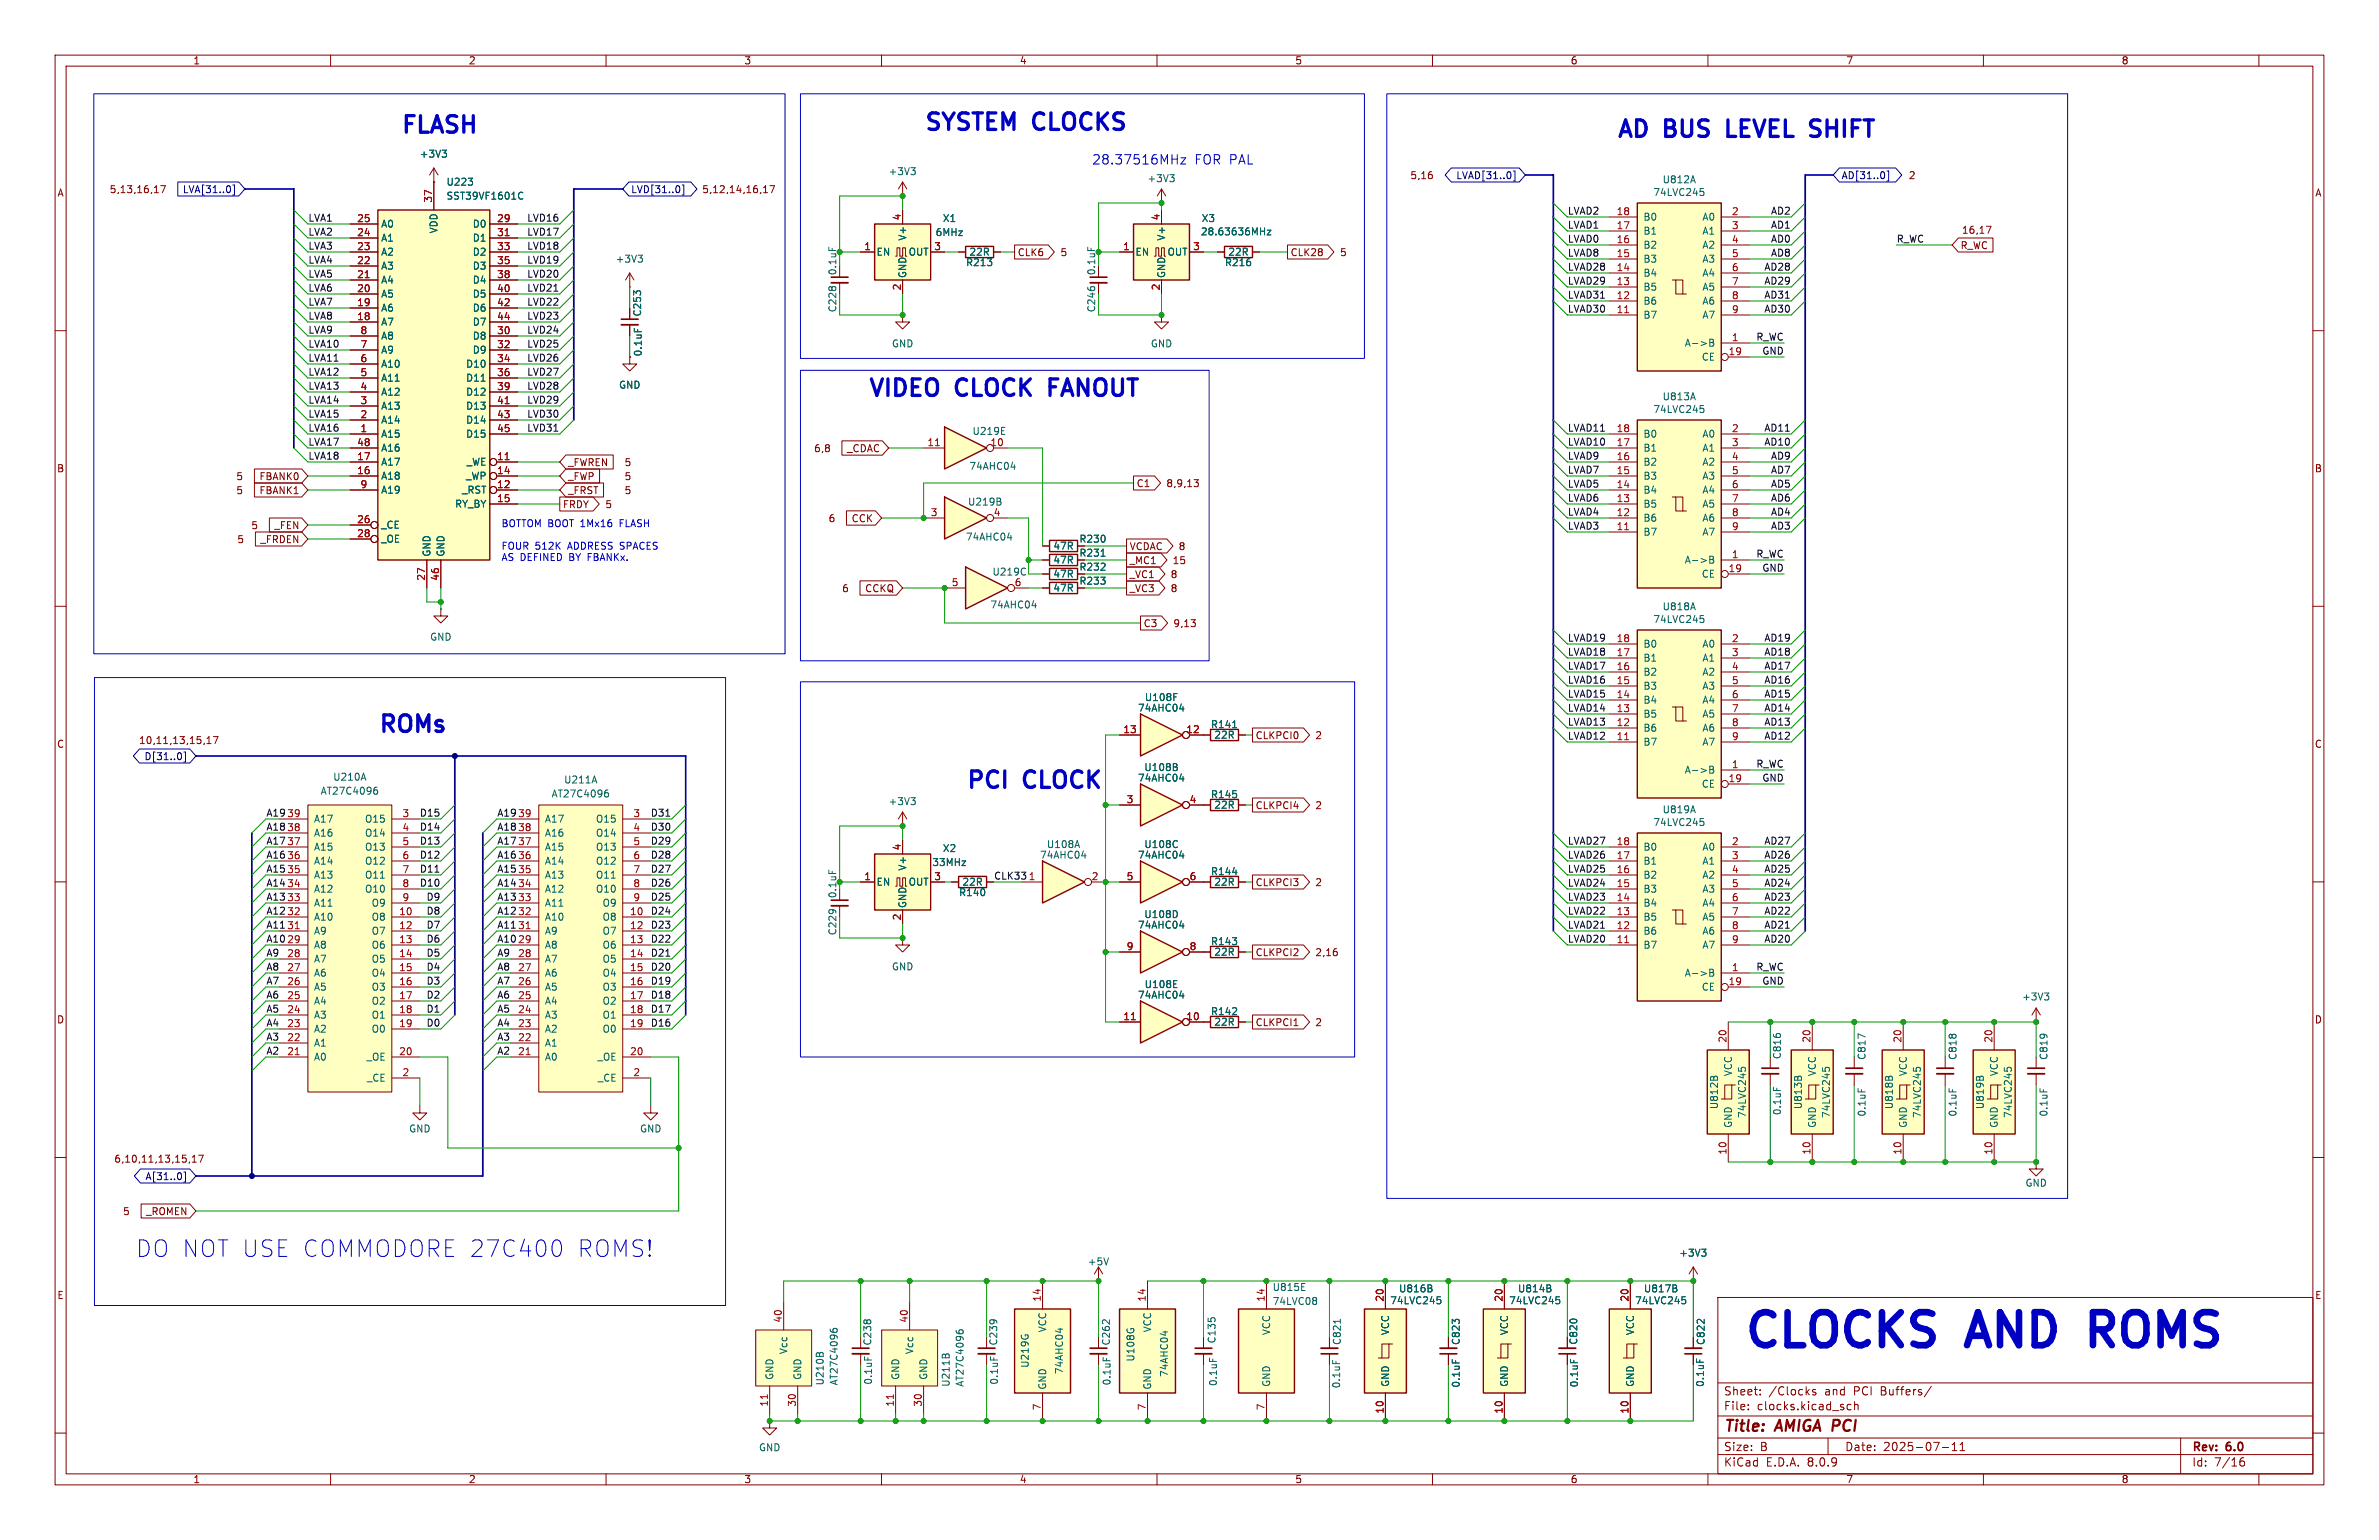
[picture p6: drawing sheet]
<svg xmlns="http://www.w3.org/2000/svg" width="432mm" height="279mm" viewBox="0 0 432 279" stroke-linecap="round" stroke-linejoin="round" font-family="sans-serif">
<defs><g id="words">
<g font-size="8.4" fill="#0000c2">
<text x="316.2" y="244.9">CLOCKS</text>
<text x="358.1" y="244.9">AND</text>
<text x="382.5" y="244.9">ROMS</text>
</g>
<g font-size="4.2" fill="#0000c2">
<text x="167.6" y="23.9">SYSTEM</text>
<text x="187.8" y="23.9">CLOCKS</text>
<text x="72.6" y="24.4">FLASH</text>
<text x="293.4" y="25.2">AD</text>
<text x="302.4" y="25.2">BUS</text>
<text x="314.9" y="25.2">LEVEL SHIFT</text>
<text x="157.5" y="72.1">VIDEO</text>
<text x="173.8" y="72.1">CLOCK</text>
<text x="191.9" y="72.1">FANOUT</text>
<text x="68.6" y="133.1">ROMs</text>
<text x="175.3" y="143.3">PCI</text>
<text x="186.2" y="143.3">CLOCK</text>
<text x="24.7" y="228.3">DO NOT USE COMMODORE 27C400</text>
<text x="104.1" y="228.3">ROMS!</text>
</g>
<g font-size="2.8" fill="#840000">
<text x="312.8" y="260.3">Title:</text>
<text x="322.5" y="260.3">AMIGA PCI</text>
</g>
<g font-size="2.4" fill="#0000c2">
<text x="198.1" y="30">28.37516MHz</text>
<text x="216.8" y="30">FOR PAL</text>
</g>
<g font-size="2.1" fill="#840000">
<text x="312.8" y="256.1">File:</text>
<text x="312.8" y="253.4">Sheet:</text>
<text x="318.9" y="256.1">clocks.kicad_sch</text>
<text x="321" y="253.4">/Clocks</text>
<text x="331.3" y="253.4">and</text>
<text x="336.6" y="253.4">PCI</text>
<text x="341.6" y="253.4">Buffers/</text>
<text x="312.8" y="263.5">Size:</text>
<text x="319.5" y="263.5">B</text>
<text x="334.8" y="263.5">Date:</text>
<text x="341.8" y="263.5">2025-07-11</text>
<text x="397.8" y="263.7">Rev:</text>
<text x="404.2" y="263.7">6.0</text>
<text x="312.8" y="266.3">KiCad</text>
<text x="320.5" y="266.3">E.D.A.</text>
<text x="328.1" y="266.3">8.0.9</text>
<text x="397.8" y="266.3">Id:</text>
<text x="401.9" y="266.3">7/16</text>
</g>
<g font-size="1.8" fill="#840000">
<text x="35" y="11.9">1</text>
<text x="85" y="11.9">2</text>
<text x="135" y="11.9">3</text>
<text x="185" y="11.9">4</text>
<text x="235" y="11.9">5</text>
<text x="285" y="11.9">6</text>
<text x="335" y="11.9">7</text>
<text x="385" y="11.9">8</text>
<text x="10.3" y="35.9">A</text>
<text x="19.8" y="35.2">5,13,16,17</text>
<text x="127.4" y="35.2">5,12,14,16,17</text>
<text x="255.9" y="32.7">5,16</text>
<text x="346.4" y="32.7">2</text>
<text x="420.1" y="35.9">A</text>
<text x="184.6" y="46.7">CLK6</text>
<text x="192.4" y="46.7">5</text>
<text x="234.2" y="46.7">CLK28</text>
<text x="243.1" y="46.7">5</text>
<text x="355.8" y="45.4">R_WC</text>
<text x="356" y="42.6">16,17</text>
<text x="147.7" y="82.2">6,8</text>
<text x="153.7" y="82.2">_CDAC</text>
<text x="10.3" y="85.9">B</text>
<text x="42.8" y="87.3">5</text>
<text x="42.8" y="89.9">5</text>
<text x="47" y="87.3">FBANK0</text>
<text x="47" y="89.9">FBANK1</text>
<text x="103" y="89.9">_FRST</text>
<text x="103" y="84.8">_FWREN</text>
<text x="103" y="87.3">_FWP</text>
<text x="113.3" y="89.9">5</text>
<text x="113.3" y="84.8">5</text>
<text x="113.3" y="87.3">5</text>
<text x="206.2" y="88.6">C1</text>
<text x="211.6" y="88.6">8,9,13</text>
<text x="420.1" y="85.9">B</text>
<text x="102.1" y="92.4">FRDY</text>
<text x="109.8" y="92.4">5</text>
<text x="150.3" y="94.9">6</text>
<text x="154.5" y="94.9">CCK</text>
<text x="43" y="98.7">5</text>
<text x="45.5" y="96.2">5</text>
<text x="47.2" y="98.7">_FRDEN</text>
<text x="49.7" y="96.2">_FEN</text>
<text x="195.8" y="98.7">R230</text>
<text x="195.8" y="101.2">R231</text>
<text x="204.9" y="100">VCDAC</text>
<text x="213.8" y="100">8</text>
<text x="152.8" y="107.6">6</text>
<text x="156.9" y="107.6">CCKQ</text>
<text x="195.8" y="106.3">R233</text>
<text x="195.8" y="103.7">R232</text>
<text x="204.9" y="107.6">_VC3</text>
<text x="204.9" y="105.1">_VC1</text>
<text x="204.9" y="102.6">_MC1</text>
<text x="212.4" y="107.6">8</text>
<text x="212.4" y="105.1">8</text>
<text x="212.8" y="102.6">15</text>
<text x="207.5" y="114">C3</text>
<text x="212.9" y="114">9,13</text>
<text x="10.3" y="135.9">C</text>
<text x="25.1" y="135.2">10,11,13,15,17</text>
<text x="227.8" y="134.3">CLKPCI0</text>
<text x="238.6" y="134.3">2</text>
<text x="420.1" y="135.9">C</text>
<text x="227.8" y="147">CLKPCI4</text>
<text x="238.6" y="147">2</text>
<text x="227.8" y="161">CLKPCI3</text>
<text x="238.6" y="161">2</text>
<text x="227.8" y="173.7">CLKPCI2</text>
<text x="238.6" y="173.7">2,16</text>
<text x="10.3" y="185.9">D</text>
<text x="420.1" y="185.9">D</text>
<text x="227.8" y="186.4">CLKPCI1</text>
<text x="238.6" y="186.4">2</text>
<text x="20.6" y="211.1">6,10,11,13,15,17</text>
<text x="22.2" y="220.7">5</text>
<text x="26.4" y="220.7">_ROMEN</text>
<text x="10.3" y="235.9">E</text>
<text x="420.1" y="235.9">E</text>
<text x="35" y="269.3">1</text>
<text x="85" y="269.3">2</text>
<text x="135" y="269.3">3</text>
<text x="185" y="269.3">4</text>
<text x="235" y="269.3">5</text>
<text x="285" y="269.3">6</text>
<text x="335" y="269.3">7</text>
<text x="385" y="269.3">8</text>
</g>
<g font-size="1.8" fill="#006464">
<text x="76.1" y="28.8">+3V3</text>
<text x="80.9" y="33.9">U223</text>
<text x="161.2" y="32">+3V3</text>
<text x="208.2" y="33.2">+3V3</text>
<text x="300" y="35.8">74LVC245</text>
<text x="301.7" y="33.5">U812A</text>
<text x="69.1" y="41.5">A0</text>
<text x="80.9" y="36.4">SST39VF1601C</text>
<text x="85.7" y="41.5">D0</text>
<text x="171" y="40.5">X1</text>
<text x="218" y="40.5">X3</text>
<text x="298.2" y="40.2">B0</text>
<text x="308.9" y="40.2">A0</text>
<text x="69.1" y="46.6">A2</text>
<text x="69.1" y="44">A1</text>
<text x="79.6" y="42.4" transform="rotate(-90 79.6 42.4)">VDD</text>
<text x="85.7" y="44">D1</text>
<text x="85.7" y="46.6">D2</text>
<text x="111.7" y="47.9">+3V3</text>
<text x="159" y="46.6">EN</text>
<text x="164.7" y="43.8" transform="rotate(-90 164.7 43.8)">V+</text>
<text x="164.8" y="46.6">OUT</text>
<text x="169.7" y="43">6MHz</text>
<text x="175.9" y="46.6">22R</text>
<text x="206" y="46.6">EN</text>
<text x="211.7" y="43.8" transform="rotate(-90 211.7 43.8)">V+</text>
<text x="211.8" y="46.6">OUT</text>
<text x="217.9" y="42.9">28.63636MHz</text>
<text x="222.8" y="46.6">22R</text>
<text x="298.2" y="47.9">B3</text>
<text x="298.2" y="45.3">B2</text>
<text x="298.2" y="42.8">B1</text>
<text x="308.9" y="42.8">A1</text>
<text x="308.9" y="45.3">A2</text>
<text x="308.9" y="47.9">A3</text>
<text x="69.1" y="51.7">A4</text>
<text x="69.1" y="49.1">A3</text>
<text x="85.7" y="49.1">D3</text>
<text x="85.7" y="51.7">D4</text>
<text x="164.7" y="50.5" transform="rotate(-90 164.7 50.5)">GND</text>
<text x="175.2" y="48.5">R213</text>
<text x="211.7" y="50.5" transform="rotate(-90 211.7 50.5)">GND</text>
<text x="222.2" y="48.5">R216</text>
<text x="298.2" y="52.9">B5</text>
<text x="298.2" y="50.4">B4</text>
<text x="308.9" y="50.4">A4</text>
<text x="308.9" y="52.9">A5</text>
<text x="69.1" y="59.3">A7</text>
<text x="69.1" y="56.7">A6</text>
<text x="69.1" y="54.2">A5</text>
<text x="85.7" y="54.2">D5</text>
<text x="85.7" y="56.7">D6</text>
<text x="85.7" y="59.3">D7</text>
<text x="116.6" y="57.5" transform="rotate(-90 116.6 57.5)">C253</text>
<text x="152" y="56.8" transform="rotate(-90 152 56.8)">C228</text>
<text x="199" y="56.8" transform="rotate(-90 199 56.8)">C246</text>
<text x="298.2" y="58">B7</text>
<text x="298.2" y="55.5">B6</text>
<text x="308.9" y="55.5">A6</text>
<text x="308.9" y="58">A7</text>
<text x="69.1" y="64.4">A9</text>
<text x="69.1" y="61.8">A8</text>
<text x="85.7" y="61.8">D8</text>
<text x="85.7" y="64.4">D9</text>
<text x="116.7" y="64.8" transform="rotate(-90 116.7 64.8)">0.1uF</text>
<text x="161.8" y="63.2">GND</text>
<text x="208.8" y="63.2">GND</text>
<text x="305.7" y="63.1">A-&gt;B</text>
<text x="308.8" y="65.6">CE</text>
<text x="69.1" y="72">A12</text>
<text x="69.1" y="69.4">A11</text>
<text x="69.1" y="66.9">A10</text>
<text x="84.5" y="66.9">D10</text>
<text x="84.5" y="69.4">D11</text>
<text x="84.5" y="72">D12</text>
<text x="112.3" y="70.7">GND</text>
<text x="69.1" y="77.1">A14</text>
<text x="69.1" y="74.5">A13</text>
<text x="84.5" y="74.5">D13</text>
<text x="84.5" y="77.1">D14</text>
<text x="300" y="75.1">74LVC245</text>
<text x="301.7" y="72.8">U813A</text>
<text x="69.1" y="79.6">A15</text>
<text x="69.1" y="82.1">A16</text>
<text x="84.5" y="79.6">D15</text>
<text x="176.4" y="79.1">U219E</text>
<text x="298.2" y="82.1">B1</text>
<text x="298.2" y="79.6">B0</text>
<text x="308.9" y="79.6">A0</text>
<text x="308.9" y="82.1">A1</text>
<text x="69.1" y="87.2">A18</text>
<text x="69.1" y="84.7">A17</text>
<text x="69.1" y="89.8">A19</text>
<text x="83.8" y="89.8">_RST</text>
<text x="84.5" y="87.2">_WP</text>
<text x="84.6" y="84.7">_WE</text>
<text x="175.8" y="85.4">74AHC04</text>
<text x="298.2" y="89.8">B4</text>
<text x="298.2" y="87.2">B3</text>
<text x="298.2" y="84.7">B2</text>
<text x="308.9" y="84.7">A2</text>
<text x="308.9" y="87.2">A3</text>
<text x="308.9" y="89.8">A4</text>
<text x="82.5" y="92.3">RY_BY</text>
<text x="175.6" y="91.9">U219B</text>
<text x="298.2" y="94.8">B6</text>
<text x="298.2" y="92.3">B5</text>
<text x="308.9" y="92.3">A5</text>
<text x="308.9" y="94.8">A6</text>
<text x="69.1" y="96.1">_CE</text>
<text x="69.1" y="98.7">_OE</text>
<text x="78.3" y="101.1" transform="rotate(-90 78.3 101.1)">GND</text>
<text x="80.9" y="101.1" transform="rotate(-90 80.9 101.1)">GND</text>
<text x="175.2" y="98.3">74AHC04</text>
<text x="191.1" y="99.9">47R</text>
<text x="298.2" y="97.4">B7</text>
<text x="308.9" y="97.4">A7</text>
<text x="180" y="104.6">U219C</text>
<text x="191.1" y="102.5">47R</text>
<text x="191.1" y="107.5">47R</text>
<text x="191.1" y="105">47R</text>
<text x="305.7" y="102.5">A-&gt;B</text>
<text x="308.8" y="105">CE</text>
<text x="179.7" y="110.6">74AHC04</text>
<text x="300" y="113.2">74LVC245</text>
<text x="301.7" y="110.9">U818A</text>
<text x="78" y="116.4">GND</text>
<text x="298.2" y="117.7">B0</text>
<text x="308.9" y="117.7">A0</text>
<text x="298.2" y="125.3">B3</text>
<text x="298.2" y="122.8">B2</text>
<text x="298.2" y="120.2">B1</text>
<text x="308.9" y="120.2">A1</text>
<text x="308.9" y="122.8">A2</text>
<text x="308.9" y="125.3">A3</text>
<text x="206.5" y="129.3">74AHC04</text>
<text x="207.7" y="127.4">U108F</text>
<text x="298.2" y="130.4">B5</text>
<text x="298.2" y="127.9">B4</text>
<text x="308.9" y="127.9">A4</text>
<text x="308.9" y="130.4">A5</text>
<text x="219.7" y="132.3">R141</text>
<text x="220.3" y="134.2">22R</text>
<text x="298.2" y="135.5">B7</text>
<text x="298.2" y="132.9">B6</text>
<text x="308.9" y="132.9">A6</text>
<text x="308.9" y="135.5">A7</text>
<text x="60.4" y="141.8">U210A</text>
<text x="102.3" y="142.3">U211A</text>
<text x="206.5" y="142">74AHC04</text>
<text x="207.6" y="140.1">U108B</text>
<text x="305.7" y="140.6">A-&gt;B</text>
<text x="308.8" y="143.1">CE</text>
<text x="56.9" y="149.5">A17</text>
<text x="58.1" y="144.4">AT27C4096</text>
<text x="66.2" y="149.5">O15</text>
<text x="98.8" y="149.5">A17</text>
<text x="100" y="144.9">AT27C4096</text>
<text x="108.1" y="149.5">O15</text>
<text x="161.2" y="146.3">+3V3</text>
<text x="219.7" y="145">R145</text>
<text x="220.3" y="146.9">22R</text>
<text x="301.7" y="147.8">U819A</text>
<text x="56.9" y="154.5">A15</text>
<text x="56.9" y="152">A16</text>
<text x="66.2" y="152">O14</text>
<text x="66.2" y="154.5">O13</text>
<text x="98.8" y="154.5">A15</text>
<text x="98.8" y="152">A16</text>
<text x="108.1" y="152">O14</text>
<text x="108.1" y="154.5">O13</text>
<text x="171" y="154.8">X2</text>
<text x="188.7" y="156">74AHC04</text>
<text x="189.9" y="154.1">U108A</text>
<text x="206.5" y="156">74AHC04</text>
<text x="207.6" y="154.1">U108C</text>
<text x="298.2" y="154.5">B0</text>
<text x="300" y="150.1">74LVC245</text>
<text x="308.9" y="154.5">A0</text>
<text x="56.9" y="159.6">A13</text>
<text x="56.9" y="157.1">A14</text>
<text x="66.2" y="157.1">O12</text>
<text x="66.2" y="159.6">O11</text>
<text x="98.8" y="159.6">A13</text>
<text x="98.8" y="157.1">A14</text>
<text x="108.1" y="157.1">O12</text>
<text x="108.1" y="159.6">O11</text>
<text x="159" y="160.9">EN</text>
<text x="164.7" y="158.1" transform="rotate(-90 164.7 158.1)">V+</text>
<text x="164.8" y="160.9">OUT</text>
<text x="169.1" y="157.3">33MHz</text>
<text x="174.6" y="160.9">22R</text>
<text x="219.7" y="159">R144</text>
<text x="220.3" y="160.9">22R</text>
<text x="298.2" y="159.6">B2</text>
<text x="298.2" y="157.1">B1</text>
<text x="308.9" y="157.1">A1</text>
<text x="308.9" y="159.6">A2</text>
<text x="56.9" y="167.2">A10</text>
<text x="56.9" y="164.7">A11</text>
<text x="56.9" y="162.2">A12</text>
<text x="66.2" y="162.2">O10</text>
<text x="67.4" y="167.2">O8</text>
<text x="67.4" y="164.7">O9</text>
<text x="98.8" y="167.2">A10</text>
<text x="98.8" y="164.7">A11</text>
<text x="98.8" y="162.2">A12</text>
<text x="108.1" y="162.2">O10</text>
<text x="109.3" y="167.2">O8</text>
<text x="109.3" y="164.7">O9</text>
<text x="164.7" y="164.8" transform="rotate(-90 164.7 164.8)">GND</text>
<text x="174" y="162.8">R140</text>
<text x="207.6" y="166.8">U108D</text>
<text x="298.2" y="167.2">B5</text>
<text x="298.2" y="164.7">B4</text>
<text x="298.2" y="162.2">B3</text>
<text x="308.9" y="162.2">A3</text>
<text x="308.9" y="164.7">A4</text>
<text x="308.9" y="167.2">A5</text>
<text x="56.9" y="172.3">A8</text>
<text x="56.9" y="169.8">A9</text>
<text x="67.4" y="169.8">O7</text>
<text x="67.4" y="172.3">O6</text>
<text x="98.8" y="172.3">A8</text>
<text x="98.8" y="169.8">A9</text>
<text x="109.3" y="169.8">O7</text>
<text x="109.3" y="172.3">O6</text>
<text x="152" y="169.8" transform="rotate(-90 152 169.8)">C229</text>
<text x="206.5" y="168.7">74AHC04</text>
<text x="219.7" y="171.7">R143</text>
<text x="220.3" y="173.6">22R</text>
<text x="298.2" y="172.3">B7</text>
<text x="298.2" y="169.8">B6</text>
<text x="308.9" y="169.8">A6</text>
<text x="308.9" y="172.3">A7</text>
<text x="56.9" y="179.9">A5</text>
<text x="56.9" y="177.4">A6</text>
<text x="56.9" y="174.9">A7</text>
<text x="67.4" y="174.9">O5</text>
<text x="67.4" y="177.4">O4</text>
<text x="67.4" y="179.9">O3</text>
<text x="98.8" y="179.9">A5</text>
<text x="98.8" y="177.4">A6</text>
<text x="98.8" y="174.9">A7</text>
<text x="109.3" y="174.9">O5</text>
<text x="109.3" y="177.4">O4</text>
<text x="109.3" y="179.9">O3</text>
<text x="161.8" y="176.3">GND</text>
<text x="207.7" y="179.5">U108E</text>
<text x="305.7" y="177.4">A-&gt;B</text>
<text x="308.8" y="179.9">CE</text>
<text x="56.9" y="185">A3</text>
<text x="56.9" y="182.5">A4</text>
<text x="67.4" y="182.5">O2</text>
<text x="67.4" y="185">O1</text>
<text x="98.8" y="185">A3</text>
<text x="98.8" y="182.5">A4</text>
<text x="109.3" y="182.5">O2</text>
<text x="109.3" y="185">O1</text>
<text x="206.5" y="181.4">74AHC04</text>
<text x="219.7" y="184.4">R142</text>
<text x="366.9" y="181.7">+3V3</text>
<text x="56.9" y="190.1">A1</text>
<text x="56.9" y="187.6">A2</text>
<text x="67.4" y="187.6">O0</text>
<text x="98.8" y="190.1">A1</text>
<text x="98.8" y="187.6">A2</text>
<text x="109.3" y="187.6">O0</text>
<text x="220.3" y="186.3">22R</text>
<text x="56.9" y="192.6">A0</text>
<text x="66.5" y="192.6">_OE</text>
<text x="66.5" y="196.4">_CE</text>
<text x="98.8" y="192.6">A0</text>
<text x="108.4" y="192.6">_OE</text>
<text x="108.4" y="196.4">_CE</text>
<text x="314.6" y="195.3" transform="rotate(-90 314.6 195.3)">VCC</text>
<text x="323.4" y="192.3" transform="rotate(-90 323.4 192.3)">C816</text>
<text x="329.8" y="195.3" transform="rotate(-90 329.8 195.3)">VCC</text>
<text x="338.8" y="192.4" transform="rotate(-90 338.8 192.4)">C817</text>
<text x="346.3" y="195.3" transform="rotate(-90 346.3 195.3)">VCC</text>
<text x="355.3" y="192.4" transform="rotate(-90 355.3 192.4)">C818</text>
<text x="362.8" y="195.3" transform="rotate(-90 362.8 195.3)">VCC</text>
<text x="371.8" y="192.4" transform="rotate(-90 371.8 192.4)">C819</text>
<text x="312" y="201.3" transform="rotate(-90 312 201.3)">U812B</text>
<text x="317.1" y="202.9" transform="rotate(-90 317.1 202.9)">74LVC245</text>
<text x="323.4" y="202.4" transform="rotate(-90 323.4 202.4)">0.1uF</text>
<text x="327.3" y="201.3" transform="rotate(-90 327.3 201.3)">U813B</text>
<text x="332.3" y="202.9" transform="rotate(-90 332.3 202.9)">74LVC245</text>
<text x="338.8" y="202.7" transform="rotate(-90 338.8 202.7)">0.1uF</text>
<text x="343.8" y="201.3" transform="rotate(-90 343.8 201.3)">U818B</text>
<text x="348.8" y="202.9" transform="rotate(-90 348.8 202.9)">74LVC245</text>
<text x="355.3" y="202.7" transform="rotate(-90 355.3 202.7)">0.1uF</text>
<text x="360.3" y="201.3" transform="rotate(-90 360.3 201.3)">U819B</text>
<text x="365.4" y="202.9" transform="rotate(-90 365.4 202.9)">74LVC245</text>
<text x="371.8" y="202.7" transform="rotate(-90 371.8 202.7)">0.1uF</text>
<text x="74.2" y="205.7">GND</text>
<text x="116.1" y="205.7">GND</text>
<text x="314.6" y="204.7" transform="rotate(-90 314.6 204.7)">GND</text>
<text x="329.8" y="204.7" transform="rotate(-90 329.8 204.7)">GND</text>
<text x="346.3" y="204.7" transform="rotate(-90 346.3 204.7)">GND</text>
<text x="362.8" y="204.7" transform="rotate(-90 362.8 204.7)">GND</text>
<text x="367.5" y="215.5">GND</text>
<text x="197.4" y="229.8">+5V</text>
<text x="304.7" y="228.2">+3V3</text>
<text x="230.9" y="237">74LVC08</text>
<text x="230.9" y="234.4">U815E</text>
<text x="252.2" y="236.8">74LVC245</text>
<text x="253.8" y="234.7">U816B</text>
<text x="273.8" y="236.8">74LVC245</text>
<text x="275.4" y="234.7">U814B</text>
<text x="296.7" y="236.8">74LVC245</text>
<text x="298.3" y="234.7">U817B</text>
<text x="143.1" y="245.8" transform="rotate(-90 143.1 245.8)">Vcc</text>
<text x="158.3" y="244.2" transform="rotate(-90 158.3 244.2)">C238</text>
<text x="166" y="245.8" transform="rotate(-90 166 245.8)">Vcc</text>
<text x="181.2" y="244.2" transform="rotate(-90 181.2 244.2)">C239</text>
<text x="190.1" y="241.8" transform="rotate(-90 190.1 241.8)">VCC</text>
<text x="201.7" y="244.2" transform="rotate(-90 201.7 244.2)">C262</text>
<text x="209.1" y="241.8" transform="rotate(-90 209.1 241.8)">VCC</text>
<text x="220.8" y="243.8" transform="rotate(-90 220.8 243.8)">C135</text>
<text x="230.7" y="242.3" transform="rotate(-90 230.7 242.3)">VCC</text>
<text x="243.6" y="244.1" transform="rotate(-90 243.6 244.1)">C821</text>
<text x="252.3" y="242.3" transform="rotate(-90 252.3 242.3)">VCC</text>
<text x="265.2" y="244.1" transform="rotate(-90 265.2 244.1)">C823</text>
<text x="273.9" y="242.3" transform="rotate(-90 273.9 242.3)">VCC</text>
<text x="286.5" y="244.1" transform="rotate(-90 286.5 244.1)">C820</text>
<text x="296.8" y="242.3" transform="rotate(-90 296.8 242.3)">VCC</text>
<text x="309.6" y="244.1" transform="rotate(-90 309.6 244.1)">C822</text>
<text x="140.6" y="250.4" transform="rotate(-90 140.6 250.4)">GND</text>
<text x="145.6" y="250.4" transform="rotate(-90 145.6 250.4)">GND</text>
<text x="149.7" y="251.5" transform="rotate(-90 149.7 251.5)">U210B</text>
<text x="152.2" y="251.5" transform="rotate(-90 152.2 251.5)">AT27C4096</text>
<text x="158.5" y="251.3" transform="rotate(-90 158.5 251.3)">0.1uF</text>
<text x="163.4" y="250.4" transform="rotate(-90 163.4 250.4)">GND</text>
<text x="168.5" y="250.4" transform="rotate(-90 168.5 250.4)">GND</text>
<text x="172.6" y="251.7" transform="rotate(-90 172.6 251.7)">U211B</text>
<text x="175.1" y="251.7" transform="rotate(-90 175.1 251.7)">AT27C4096</text>
<text x="181.3" y="251.3" transform="rotate(-90 181.3 251.3)">0.1uF</text>
<text x="186.9" y="248.3" transform="rotate(-90 186.9 248.3)">U219G</text>
<text x="193.1" y="249.4" transform="rotate(-90 193.1 249.4)">74AHC04</text>
<text x="201.8" y="251.5" transform="rotate(-90 201.8 251.5)">0.1uF</text>
<text x="206.1" y="247.1" transform="rotate(-90 206.1 247.1)">U108G</text>
<text x="212.2" y="249.9" transform="rotate(-90 212.2 249.9)">74AHC04</text>
<text x="221.1" y="251.6" transform="rotate(-90 221.1 251.6)">0.1uF</text>
<text x="230.7" y="251.7" transform="rotate(-90 230.7 251.7)">GND</text>
<text x="243.4" y="252" transform="rotate(-90 243.4 252)">0.1uF</text>
<text x="252.3" y="251.7" transform="rotate(-90 252.3 251.7)">GND</text>
<text x="265.2" y="251.9" transform="rotate(-90 265.2 251.9)">0.1uF</text>
<text x="273.9" y="251.7" transform="rotate(-90 273.9 251.7)">GND</text>
<text x="286.6" y="251.8" transform="rotate(-90 286.6 251.8)">0.1uF</text>
<text x="296.8" y="251.7" transform="rotate(-90 296.8 251.7)">GND</text>
<text x="309.5" y="251.7" transform="rotate(-90 309.5 251.7)">0.1uF</text>
<text x="190.1" y="252.2" transform="rotate(-90 190.1 252.2)">GND</text>
<text x="209.1" y="252.2" transform="rotate(-90 209.1 252.2)">GND</text>
<text x="137.7" y="263.5">GND</text>
</g>
<g font-size="1.8" fill="#000084">
<text x="33.1" y="35.2">LVA[31..0]</text>
<text x="114.5" y="35.2">LVD[31..0]</text>
<text x="264.2" y="32.7">LVAD[31..0]</text>
<text x="334.2" y="32.7">AD[31..0]</text>
<text x="26.1" y="138.1">D[31..0]</text>
<text x="26.3" y="214.3">A[31..0]</text>
</g>
<g font-size="1.8" fill="#0f0f0f">
<text x="55.9" y="40.3">LVA1</text>
<text x="95.6" y="40.3">LVD16</text>
<text x="284.5" y="39">LVAD2</text>
<text x="284.5" y="41.6">LVAD1</text>
<text x="321.3" y="39">AD2</text>
<text x="321.3" y="41.6">AD1</text>
<text x="55.9" y="45.4">LVA3</text>
<text x="55.9" y="42.8">LVA2</text>
<text x="55.9" y="47.9">LVA4</text>
<text x="95.6" y="45.4">LVD18</text>
<text x="95.6" y="42.8">LVD17</text>
<text x="95.6" y="47.9">LVD19</text>
<text x="284.5" y="46.6">LVAD8</text>
<text x="284.5" y="44.1">LVAD0</text>
<text x="321.3" y="46.6">AD8</text>
<text x="321.3" y="44.1">AD0</text>
<text x="344.2" y="44.1">R_WC</text>
<text x="55.9" y="53">LVA6</text>
<text x="55.9" y="50.5">LVA5</text>
<text x="95.6" y="50.5">LVD20</text>
<text x="95.6" y="53">LVD21</text>
<text x="284.5" y="49.2">LVAD28</text>
<text x="284.5" y="51.7">LVAD29</text>
<text x="320.1" y="49.2">AD28</text>
<text x="320.1" y="51.7">AD29</text>
<text x="55.9" y="55.5">LVA7</text>
<text x="55.9" y="58.1">LVA8</text>
<text x="95.6" y="55.5">LVD22</text>
<text x="95.6" y="58.1">LVD23</text>
<text x="284.5" y="54.3">LVAD31</text>
<text x="284.5" y="56.8">LVAD30</text>
<text x="320.1" y="56.8">AD30</text>
<text x="320.1" y="54.3">AD31</text>
<text x="55.9" y="65.7">LVA11</text>
<text x="55.9" y="63.2">LVA10</text>
<text x="55.9" y="60.6">LVA9</text>
<text x="95.6" y="65.7">LVD26</text>
<text x="95.6" y="60.6">LVD24</text>
<text x="95.6" y="63.2">LVD25</text>
<text x="318.7" y="61.9">R_WC</text>
<text x="319.8" y="64.4">GND</text>
<text x="55.9" y="70.8">LVA13</text>
<text x="55.9" y="68.2">LVA12</text>
<text x="95.6" y="70.8">LVD28</text>
<text x="95.6" y="68.2">LVD27</text>
<text x="55.9" y="75.9">LVA15</text>
<text x="55.9" y="73.3">LVA14</text>
<text x="95.6" y="73.3">LVD29</text>
<text x="95.6" y="75.9">LVD30</text>
<text x="55.9" y="80.9">LVA17</text>
<text x="55.9" y="83.5">LVA18</text>
<text x="55.9" y="78.4">LVA16</text>
<text x="95.6" y="78.4">LVD31</text>
<text x="284.5" y="83.5">LVAD9</text>
<text x="284.5" y="80.9">LVAD10</text>
<text x="284.5" y="78.4">LVAD11</text>
<text x="320.1" y="78.4">AD11</text>
<text x="320.1" y="80.9">AD10</text>
<text x="321.3" y="83.5">AD9</text>
<text x="284.5" y="86">LVAD7</text>
<text x="284.5" y="88.6">LVAD5</text>
<text x="321.3" y="88.6">AD5</text>
<text x="321.3" y="86">AD7</text>
<text x="284.5" y="91.1">LVAD6</text>
<text x="284.5" y="93.6">LVAD4</text>
<text x="321.3" y="91.1">AD6</text>
<text x="321.3" y="93.6">AD4</text>
<text x="284.5" y="96.2">LVAD3</text>
<text x="318.7" y="101.3">R_WC</text>
<text x="321.3" y="96.2">AD3</text>
<text x="319.8" y="103.8">GND</text>
<text x="284.5" y="119">LVAD18</text>
<text x="284.5" y="116.5">LVAD19</text>
<text x="320.1" y="119">AD18</text>
<text x="320.1" y="116.5">AD19</text>
<text x="284.5" y="124.1">LVAD16</text>
<text x="284.5" y="121.6">LVAD17</text>
<text x="320.1" y="124.1">AD16</text>
<text x="320.1" y="121.6">AD17</text>
<text x="284.5" y="126.7">LVAD15</text>
<text x="284.5" y="129.2">LVAD14</text>
<text x="284.5" y="131.7">LVAD13</text>
<text x="320.1" y="131.7">AD13</text>
<text x="320.1" y="126.7">AD15</text>
<text x="320.1" y="129.2">AD14</text>
<text x="284.5" y="134.3">LVAD12</text>
<text x="320.1" y="134.3">AD12</text>
<text x="318.7" y="139.4">R_WC</text>
<text x="319.8" y="141.9">GND</text>
<text x="52" y="148.3">39</text>
<text x="76.1" y="148.2">D15</text>
<text x="93.9" y="148.3">39</text>
<text x="118" y="148.2">D31</text>
<text x="52" y="156">36</text>
<text x="52" y="150.9">38</text>
<text x="76.1" y="155.9">D12</text>
<text x="76.1" y="150.8">D14</text>
<text x="76.1" y="153.3">D13</text>
<text x="93.9" y="156">36</text>
<text x="93.9" y="150.9">38</text>
<text x="118" y="150.8">D30</text>
<text x="118" y="155.9">D28</text>
<text x="118" y="153.3">D29</text>
<text x="284.5" y="155.9">LVAD26</text>
<text x="284.5" y="153.3">LVAD27</text>
<text x="320.1" y="153.3">AD27</text>
<text x="320.1" y="155.9">AD26</text>
<text x="52" y="161">34</text>
<text x="52" y="158.5">35</text>
<text x="76.1" y="158.4">D11</text>
<text x="76.1" y="160.9">D10</text>
<text x="93.9" y="161">34</text>
<text x="93.9" y="158.5">35</text>
<text x="118" y="160.9">D26</text>
<text x="118" y="158.4">D27</text>
<text x="180.3" y="159.7">CLK33</text>
<text x="186.6" y="159.8">1</text>
<text x="284.5" y="158.4">LVAD25</text>
<text x="284.5" y="160.9">LVAD24</text>
<text x="320.1" y="160.9">AD24</text>
<text x="320.1" y="158.4">AD25</text>
<text x="52" y="166.1">32</text>
<text x="52" y="163.6">33</text>
<text x="77.3" y="163.5">D9</text>
<text x="77.3" y="166">D8</text>
<text x="93.9" y="166.1">32</text>
<text x="93.9" y="163.6">33</text>
<text x="118" y="166">D24</text>
<text x="118" y="163.5">D25</text>
<text x="284.5" y="163.5">LVAD23</text>
<text x="284.5" y="166">LVAD22</text>
<text x="320.1" y="163.5">AD23</text>
<text x="320.1" y="166">AD22</text>
<text x="52" y="171.2">29</text>
<text x="77.3" y="168.6">D7</text>
<text x="77.3" y="171.1">D6</text>
<text x="77.3" y="173.6">D5</text>
<text x="93.9" y="171.2">29</text>
<text x="118" y="173.6">D21</text>
<text x="118" y="168.6">D23</text>
<text x="118" y="171.1">D22</text>
<text x="284.5" y="171.1">LVAD20</text>
<text x="284.5" y="168.6">LVAD21</text>
<text x="320.1" y="171.1">AD20</text>
<text x="320.1" y="168.6">AD21</text>
<text x="77.3" y="176.2">D4</text>
<text x="77.3" y="178.7">D3</text>
<text x="118" y="176.2">D20</text>
<text x="118" y="178.7">D19</text>
<text x="318.7" y="176.2">R_WC</text>
<text x="319.8" y="178.7">GND</text>
<text x="77.3" y="183.8">D1</text>
<text x="77.3" y="181.3">D2</text>
<text x="118" y="181.3">D18</text>
<text x="118" y="183.8">D17</text>
<text x="77.3" y="186.3">D0</text>
<text x="118" y="186.3">D16</text>
</g>
<g font-size="1.8" fill="#a90000">
<text x="64.7" y="40.4">25</text>
<text x="78.5" y="36.9" transform="rotate(-90 78.5 36.9)">37</text>
<text x="90.1" y="40.4">29</text>
<text x="163.6" y="40.1" transform="rotate(-90 163.6 40.1)">4</text>
<text x="210.6" y="40.1" transform="rotate(-90 210.6 40.1)">4</text>
<text x="293.3" y="41.7">17</text>
<text x="293.3" y="39.1">18</text>
<text x="314.3" y="39.1">2</text>
<text x="314.3" y="41.7">3</text>
<text x="64.7" y="45.5">23</text>
<text x="64.7" y="42.9">24</text>
<text x="90.1" y="42.9">31</text>
<text x="90.1" y="45.5">33</text>
<text x="156.8" y="45.5">1</text>
<text x="169.5" y="45.5">3</text>
<text x="203.8" y="45.5">1</text>
<text x="216.5" y="45.5">3</text>
<text x="293.3" y="46.7">15</text>
<text x="293.3" y="44.2">16</text>
<text x="314.3" y="44.2">4</text>
<text x="314.3" y="46.7">5</text>
<text x="64.7" y="53.1">20</text>
<text x="64.7" y="50.5">21</text>
<text x="64.7" y="48">22</text>
<text x="90.1" y="48">35</text>
<text x="90.1" y="50.5">38</text>
<text x="90.1" y="53.1">40</text>
<text x="163.6" y="52.8" transform="rotate(-90 163.6 52.8)">2</text>
<text x="210.6" y="52.8" transform="rotate(-90 210.6 52.8)">2</text>
<text x="293.3" y="51.8">13</text>
<text x="293.3" y="49.3">14</text>
<text x="314.3" y="49.3">6</text>
<text x="314.3" y="51.8">7</text>
<text x="64.7" y="58.2">18</text>
<text x="64.7" y="55.6">19</text>
<text x="90.1" y="55.6">42</text>
<text x="90.1" y="58.2">44</text>
<text x="293.3" y="56.9">11</text>
<text x="293.3" y="54.4">12</text>
<text x="314.3" y="54.4">8</text>
<text x="314.3" y="56.9">9</text>
<text x="65.3" y="65.8">6</text>
<text x="65.3" y="63.2">7</text>
<text x="65.3" y="60.7">8</text>
<text x="90.1" y="60.7">30</text>
<text x="90.1" y="63.2">32</text>
<text x="90.1" y="65.8">34</text>
<text x="313.6" y="64.5">19</text>
<text x="314.3" y="62">1</text>
<text x="65.3" y="70.9">4</text>
<text x="65.3" y="68.3">5</text>
<text x="90.1" y="68.3">36</text>
<text x="90.1" y="70.9">39</text>
<text x="65.3" y="75.9">2</text>
<text x="65.3" y="73.4">3</text>
<text x="90.1" y="73.4">41</text>
<text x="90.1" y="75.9">43</text>
<text x="64.7" y="83.6">17</text>
<text x="64.7" y="81">48</text>
<text x="65.3" y="78.5">1</text>
<text x="90.1" y="83.6">11</text>
<text x="90.1" y="78.5">45</text>
<text x="168.2" y="81">11</text>
<text x="179.7" y="81">10</text>
<text x="293.3" y="83.6">16</text>
<text x="293.3" y="81">17</text>
<text x="293.3" y="78.5">18</text>
<text x="314.3" y="78.5">2</text>
<text x="314.3" y="81">3</text>
<text x="314.3" y="83.6">4</text>
<text x="64.7" y="86.1">16</text>
<text x="65.3" y="88.6">9</text>
<text x="90.1" y="88.6">12</text>
<text x="90.1" y="86.1">14</text>
<text x="293.3" y="88.6">14</text>
<text x="293.3" y="86.1">15</text>
<text x="314.3" y="86.1">5</text>
<text x="314.3" y="88.6">6</text>
<text x="64.7" y="95">26</text>
<text x="90.1" y="91.2">15</text>
<text x="168.8" y="93.7">3</text>
<text x="180.3" y="93.7">4</text>
<text x="293.3" y="93.7">12</text>
<text x="293.3" y="91.2">13</text>
<text x="314.3" y="91.2">7</text>
<text x="314.3" y="93.7">8</text>
<text x="64.7" y="97.5">28</text>
<text x="293.3" y="96.3">11</text>
<text x="314.3" y="101.3">1</text>
<text x="314.3" y="96.3">9</text>
<text x="77.2" y="105.5" transform="rotate(-90 77.2 105.5)">27</text>
<text x="79.8" y="105.5" transform="rotate(-90 79.8 105.5)">46</text>
<text x="172.6" y="106.4">5</text>
<text x="184.1" y="106.4">6</text>
<text x="313.6" y="103.9">19</text>
<text x="293.3" y="119.1">17</text>
<text x="293.3" y="116.6">18</text>
<text x="314.3" y="116.6">2</text>
<text x="314.3" y="119.1">3</text>
<text x="293.3" y="124.2">15</text>
<text x="293.3" y="121.7">16</text>
<text x="314.3" y="121.7">4</text>
<text x="314.3" y="124.2">5</text>
<text x="293.3" y="131.8">12</text>
<text x="293.3" y="129.3">13</text>
<text x="293.3" y="126.7">14</text>
<text x="314.3" y="126.7">6</text>
<text x="314.3" y="129.3">7</text>
<text x="314.3" y="131.8">8</text>
<text x="203.8" y="133.1">13</text>
<text x="215.2" y="133.1">12</text>
<text x="293.3" y="134.4">11</text>
<text x="314.3" y="134.4">9</text>
<text x="313.6" y="142">19</text>
<text x="314.3" y="139.4">1</text>
<text x="73" y="148.3">3</text>
<text x="114.9" y="148.3">3</text>
<text x="204.4" y="145.8">3</text>
<text x="215.8" y="145.8">4</text>
<text x="52" y="153.4">37</text>
<text x="73" y="150.9">4</text>
<text x="73" y="153.4">5</text>
<text x="73" y="156">6</text>
<text x="93.9" y="153.4">37</text>
<text x="114.9" y="150.9">4</text>
<text x="114.9" y="153.4">5</text>
<text x="114.9" y="156">6</text>
<text x="163.6" y="154.4" transform="rotate(-90 163.6 154.4)">4</text>
<text x="293.3" y="156">17</text>
<text x="293.3" y="153.4">18</text>
<text x="314.3" y="153.4">2</text>
<text x="314.3" y="156">3</text>
<text x="73" y="158.5">7</text>
<text x="73" y="161">8</text>
<text x="114.9" y="158.5">7</text>
<text x="114.9" y="161">8</text>
<text x="156.8" y="159.8">1</text>
<text x="169.5" y="159.8">3</text>
<text x="198" y="159.8">2</text>
<text x="204.4" y="159.8">5</text>
<text x="215.8" y="159.8">6</text>
<text x="293.3" y="161">15</text>
<text x="293.3" y="158.5">16</text>
<text x="314.3" y="158.5">4</text>
<text x="314.3" y="161">5</text>
<text x="72.3" y="166.1">10</text>
<text x="73" y="163.6">9</text>
<text x="114.3" y="166.1">10</text>
<text x="114.9" y="163.6">9</text>
<text x="163.6" y="167.1" transform="rotate(-90 163.6 167.1)">2</text>
<text x="293.3" y="166.1">13</text>
<text x="293.3" y="163.6">14</text>
<text x="314.3" y="163.6">6</text>
<text x="314.3" y="166.1">7</text>
<text x="52" y="173.7">28</text>
<text x="52" y="168.7">31</text>
<text x="72.3" y="168.7">12</text>
<text x="72.3" y="171.2">13</text>
<text x="72.3" y="173.7">14</text>
<text x="93.9" y="173.7">28</text>
<text x="93.9" y="168.7">31</text>
<text x="114.3" y="168.7">12</text>
<text x="114.3" y="171.2">13</text>
<text x="114.3" y="173.7">14</text>
<text x="204.4" y="172.5">9</text>
<text x="215.8" y="172.5">8</text>
<text x="293.3" y="171.2">11</text>
<text x="293.3" y="168.7">12</text>
<text x="314.3" y="168.7">8</text>
<text x="314.3" y="171.2">9</text>
<text x="52" y="178.8">26</text>
<text x="52" y="176.3">27</text>
<text x="72.3" y="176.3">15</text>
<text x="72.3" y="178.8">16</text>
<text x="93.9" y="178.8">26</text>
<text x="93.9" y="176.3">27</text>
<text x="114.3" y="176.3">15</text>
<text x="114.3" y="178.8">16</text>
<text x="313.6" y="178.8">19</text>
<text x="314.3" y="176.3">1</text>
<text x="52" y="183.9">24</text>
<text x="52" y="181.4">25</text>
<text x="72.3" y="181.4">17</text>
<text x="72.3" y="183.9">18</text>
<text x="93.9" y="183.9">24</text>
<text x="93.9" y="181.4">25</text>
<text x="114.3" y="181.4">17</text>
<text x="114.3" y="183.9">18</text>
<text x="203.8" y="185.2">11</text>
<text x="215.2" y="185.2">10</text>
<text x="52" y="191.5">21</text>
<text x="52" y="189">22</text>
<text x="52" y="186.4">23</text>
<text x="72.3" y="186.4">19</text>
<text x="72.3" y="191.5">20</text>
<text x="93.9" y="191.5">21</text>
<text x="93.9" y="189">22</text>
<text x="93.9" y="186.4">23</text>
<text x="114.3" y="186.4">19</text>
<text x="114.3" y="191.5">20</text>
<text x="313.4" y="189.3" transform="rotate(-90 313.4 189.3)">20</text>
<text x="328.7" y="189.3" transform="rotate(-90 328.7 189.3)">20</text>
<text x="345.2" y="189.3" transform="rotate(-90 345.2 189.3)">20</text>
<text x="361.7" y="189.3" transform="rotate(-90 361.7 189.3)">20</text>
<text x="73" y="195.3">2</text>
<text x="114.9" y="195.3">2</text>
<text x="313.4" y="209.6" transform="rotate(-90 313.4 209.6)">10</text>
<text x="328.7" y="209.6" transform="rotate(-90 328.7 209.6)">10</text>
<text x="345.2" y="209.6" transform="rotate(-90 345.2 209.6)">10</text>
<text x="361.7" y="209.6" transform="rotate(-90 361.7 209.6)">10</text>
<text x="189" y="236.3" transform="rotate(-90 189 236.3)">14</text>
<text x="208" y="236.3" transform="rotate(-90 208 236.3)">14</text>
<text x="229.6" y="236.3" transform="rotate(-90 229.6 236.3)">14</text>
<text x="251.2" y="236.3" transform="rotate(-90 251.2 236.3)">20</text>
<text x="272.8" y="236.3" transform="rotate(-90 272.8 236.3)">20</text>
<text x="295.7" y="236.3" transform="rotate(-90 295.7 236.3)">20</text>
<text x="142" y="240.1" transform="rotate(-90 142 240.1)">40</text>
<text x="164.8" y="240.1" transform="rotate(-90 164.8 240.1)">40</text>
<text x="139.4" y="255.3" transform="rotate(-90 139.4 255.3)">11</text>
<text x="144.5" y="255.3" transform="rotate(-90 144.5 255.3)">30</text>
<text x="162.3" y="255.3" transform="rotate(-90 162.3 255.3)">11</text>
<text x="167.4" y="255.3" transform="rotate(-90 167.4 255.3)">30</text>
<text x="189" y="256" transform="rotate(-90 189 256)">7</text>
<text x="208" y="256" transform="rotate(-90 208 256)">7</text>
<text x="229.6" y="256" transform="rotate(-90 229.6 256)">7</text>
<text x="251.2" y="256.6" transform="rotate(-90 251.2 256.6)">10</text>
<text x="272.8" y="256.6" transform="rotate(-90 272.8 256.6)">10</text>
<text x="295.7" y="256.6" transform="rotate(-90 295.7 256.6)">10</text>
</g>
<g font-size="1.8" fill="#009600">
<text x="152" y="50" transform="rotate(-90 152 50)">0.1uF</text>
<text x="199" y="50" transform="rotate(-90 199 50)">0.1uF</text>
<text x="48.3" y="148.2">A19</text>
<text x="90.2" y="148.2">A19</text>
<text x="48.3" y="150.8">A18</text>
<text x="48.3" y="153.3">A17</text>
<text x="48.3" y="155.9">A16</text>
<text x="90.2" y="150.8">A18</text>
<text x="90.2" y="153.3">A17</text>
<text x="90.2" y="155.9">A16</text>
<text x="48.3" y="158.4">A15</text>
<text x="48.3" y="160.9">A14</text>
<text x="90.2" y="160.9">A14</text>
<text x="90.2" y="158.4">A15</text>
<text x="48.3" y="166">A12</text>
<text x="48.3" y="163.5">A13</text>
<text x="90.2" y="163.5">A13</text>
<text x="90.2" y="166">A12</text>
<text x="152" y="163.1" transform="rotate(-90 152 163.1)">0.1uF</text>
<text x="48.3" y="173.6">A9</text>
<text x="48.3" y="171.1">A10</text>
<text x="48.3" y="168.6">A11</text>
<text x="90.2" y="173.6">A9</text>
<text x="90.2" y="168.6">A11</text>
<text x="90.2" y="171.1">A10</text>
<text x="48.3" y="178.7">A7</text>
<text x="48.3" y="176.2">A8</text>
<text x="90.2" y="178.7">A7</text>
<text x="90.2" y="176.2">A8</text>
<text x="48.3" y="183.8">A5</text>
<text x="48.3" y="181.3">A6</text>
<text x="90.2" y="181.3">A6</text>
<text x="90.2" y="183.8">A5</text>
<text x="48.3" y="186.3">A4</text>
<text x="48.3" y="188.9">A3</text>
<text x="48.3" y="191.4">A2</text>
<text x="90.2" y="186.3">A4</text>
<text x="90.2" y="188.9">A3</text>
<text x="90.2" y="191.4">A2</text>
</g>
<g font-size="1.8" fill="#0000c2">
<text x="90.9" y="95.8">BOTTOM BOOT 1Mx16</text>
<text x="112.8" y="95.8">FLASH</text>
<text x="90.9" y="99.9">FOUR 512K</text>
<text x="90.9" y="102">AS DEFINED</text>
<text x="103.2" y="99.9">ADDRESS SPACES</text>
<text x="103.4" y="102">BY FBANKx.</text>
</g>
</g></defs>
<g fill="none" stroke="#840000" stroke-width=".18">
<path d="M10 10h411.8v259.4h-411.8zM12 12h407.8v255.4h-407.8zM60 10v2M110 10v2M160 10v2M210 10v2M260 10v2M310 10v2M360 10v2M410 10v2M10 60h2M419.8 60h2"/>
<path d="M10 110h2M419.8 110h2M10 160h2M419.8 160h2M10 210h2M419.8 210h2M311.8 235.4h108v32h-108zM10 260h2M311.8 256.9h108M311.8 250.9h108M317.3 255.6v.2M317.3 254.9v.1"/>
<path d="M319.5 252.9v.2M319.5 252.2v.1M329.5 252.2l-.3-.1-.2 .2v.2l.5 .2v.3h-.5M336 254.9l-.5-.1-.2 .3v.4l.1 .2h.6M336.6 254.9l.2-.1 .4 .1 .1 .9M336.6 254.3v1.5M350.5 251.5l-1.2 1.9M419.8 260h2M60 267.4v2M110 267.4v2M160 267.4v2M210 267.4v2"/>
<path d="M260 267.4v2M310 267.4v2M311.8 263.9h108M311.8 260.9h108M331.8 260.9v3M352.5 262.6h1.2M354.3 263.2h.9M354.3 262.1l.5-.4v1.5M355.8 263.2h.8M355.8 262.1l.4-.4v1.5M360 267.4v2M395.8 260.9v6.5"/>
<path d="M406.5 265.3l.3-.2h.5l.1 .2v.4l-.3 .3-.4-.1-.2-.2M407.3 264.5a.59 .59 0 0 0-.8 .6M410 267.4v2"/>
</g>
<path d="M137.2 241.3h10.1v10.2h-10.1z" fill="#ffffc2"/>
<g fill="none" stroke="#840000" stroke-width=".18">
<path d="M78.7 33h.1M78.7 30.5l-.7 1.3M78.7 30.5v2.5M78.7 30.5l.8 1.3M114.3 52.1h.1M114.3 49.5l-.8 1.3M114.3 49.5v2.6M114.3 55.9v2M114.3 58.9v2.1M114.3 49.5l.8 1.3M114.3 64.8v1.2h1.3l-1.3 1.3-1.3-1.3h1.3M114.3 64.8h.1"/>
<path d="M189.2 99.1h1.3M80 110.5v1.3h1.3l-1.3 1.2-1.3-1.2h1.3M80 110.5h.1M142.2 236.2v5.1M137.2 241.3h10.1v10.2h-10.1zM139.7 251.5v5M144.8 251.5v5"/>
</g>
<path d="M139.3 253v.8" fill="none" stroke="#a90000" stroke-width=".18"/>
<path d="M80.3 27.2h.7l-.4 .5M80.8 27.7l.2 .3v.3l-.2 .2M115.1 59.6v.6M115.8 46.3h.8l-.4 .5M116.4 46.8l.2 .2v.3l-.2 .3M148.2 245.5l.2-.1 .3 .1M149.4 245.6l-.1-.2h-.3l-.2 .3M150.7 241.1l.1 .4M151.2 241.5v-.3l.2-.2 .4 .1 .2 .4" fill="none" stroke="#006464" stroke-width=".18"/>
<path d="M190.5 98h5.1v2.1h-5.1z" fill="none" stroke="#840000" stroke-width=".25"/>
<path d="M112.8 58.9h3" fill="none" stroke="#840000" stroke-width=".33"/>
<path d="M112.8 57.9h3" fill="none" stroke="#840000" stroke-width=".3"/>
<path d="M68.6 38.1h20.3v63.5h-20.3z" fill="#ffffc2"/>
<path d="M68.6 38.1h20.3v63.5h-20.3zM190.5 100.6h5.1v2h-5.1z" fill="none" stroke="#840000" stroke-width=".25"/>
<g fill="none" stroke="#840000" stroke-width=".18">
<path d="M78.7 33v5.1M63.5 58.4h5.1M63.5 55.9h5.1M63.5 53.3h5.1M63.5 50.8h5.1M63.5 48.3h5.1M63.5 45.7h5.1M63.5 43.2h5.1M63.5 40.6h5.1M88.9 58.4h5.1M88.9 55.9h5.1M88.9 53.3h5.1"/>
<path d="M88.9 50.8h5.1M88.9 48.3h5.1M88.9 45.7h5.1M88.9 43.2h5.1M88.9 40.6h5.1M63.5 61h5.1M63.5 63.5h5.1M63.5 66h5.1M63.5 68.6h5.1M63.5 71.1h5.1M63.5 73.7h5.1M63.5 76.2h5.1"/>
<path d="M63.5 78.7h5.1M88.9 61h5.1M88.9 63.5h5.1M88.9 66h5.1M88.9 68.6h5.1M88.9 71.1h5.1M88.9 73.7h5.1M88.9 76.2h5.1M88.9 78.7h5.1M63.5 83.8h5.1M63.5 88.9h5.1M63.5 86.4h5.1"/>
<path d="M63.5 95.3h3.8M63.5 97.8h3.8M63.5 81.3h5.1M88.9 91.4h5.1M90.2 83.8h3.8M90.2 88.9h3.8M90.2 86.4h3.8M77.5 101.6v5.1M80 101.6v5.1M189.2 101.6h1.3M152.4 164.3v2.1M139.7 257.8v1.3h1.3l-1.3 1.3-1.3-1.3h1.3"/>
<path d="M156.2 242.6v2M156.2 245.6v2.1"/>
<circle cx="67.9" cy="97.8" r=".63"/>
<circle cx="67.9" cy="95.2" r=".63"/>
<circle cx="89.5" cy="86.4" r=".63"/>
<circle cx="89.5" cy="88.9" r=".63"/>
<circle cx="89.5" cy="83.8" r=".63"/>
</g>
<path d="M66.3 50.4h.7M91.7 42.8h.7M91.7 73.2h.7M91.7 83.4h.7" fill="none" stroke="#a90000" stroke-width=".18"/>
<path d="M85 32.3h.8l-.5 .5M85.7 32.9v.6M94.3 34.9h.4l.2 .1M94.9 36l-.2 .1h-.4M87.3 69.2h.7M199.9 100.9h.7M150.4 157.9v.6M156.9 246.1v.6" fill="none" stroke="#006464" stroke-width=".18"/>
<path d="M150.9 164.3h3M154.7 245.6h3" fill="none" stroke="#840000" stroke-width=".33"/>
<path d="M150.9 163.3h3M154.7 244.6h3" fill="none" stroke="#840000" stroke-width=".3"/>
<path d="M184.1 237.5h10.2v15.2h-10.2z" fill="#ffffc2"/>
<path d="M184.1 237.5h10.2v15.2h-10.2z" fill="none" stroke="#840000" stroke-width=".25"/>
<path d="M189.2 232.4v5.1M179.1 242.6v2M179.1 245.6v2.1M189.2 252.7v5.1M199.4 242.6v2M199.4 245.6v2.1" fill="none" stroke="#840000" stroke-width=".18"/>
<path d="M179.8 246.1v.6M192 241.2h.9M192.4 241v.8M200.2 246.3v.6" fill="none" stroke="#006464" stroke-width=".18"/>
<path d="M177.5 245.6h3.1M197.9 245.6h3" fill="none" stroke="#840000" stroke-width=".33"/>
<path d="M177.5 244.6h3.1M197.9 244.6h3" fill="none" stroke="#840000" stroke-width=".3"/>
<path d="M158.7 154.9h10.2v10.2h-10.2z" fill="#ffffc2"/>
<path d="M158.7 154.9h10.2v10.2h-10.2z" fill="none" stroke="#840000" stroke-width=".25"/>
<path d="M163.8 152.4v2.5M156.2 160h2.5M162.6 160.8h.2v-1.5h.5v1.5h.5v-1.5h.5v1.5h.3M163.8 165.1v2.5M168.9 160h2.5" fill="none" stroke="#840000" stroke-width=".18"/>
<path d="M160 241.3h10.2v10.2h-10.2z" fill="#ffffc2"/>
<path d="M172.7 160h1.3M179.1 160h1.2M165.1 236.2v5.1M199.4 229.9l-.8 1.2M199.4 229.9v2.5M199.4 229.9l.8 1.2M160 241.3h10.2v10.2h-10.2zM162.6 251.5v5M167.6 251.5v5" fill="none" stroke="#840000" stroke-width=".18"/>
<path d="M162.1 253v.8" fill="none" stroke="#a90000" stroke-width=".18"/>
<path d="M201.2 228.2l-.4 1.3M171.1 245.8l.2-.1 .3 .1M172.3 245.9l-.1-.2-.3-.1-.3 .3M173.6 241.4v.3M174 241.7v-.2l.3-.2h.4l.1 .4" fill="none" stroke="#006464" stroke-width=".18"/>
<path d="M174 159h5.1v2h-5.1z" fill="none" stroke="#840000" stroke-width=".25"/>
<path d="M189.2 156.2l7.6 3.8-7.6 3.8z" fill="#ffffc2"/>
<path d="M189.2 156.2l7.6 3.8-7.6 3.8z" fill="none" stroke="#840000" stroke-width=".25"/>
<g fill="none" stroke="#840000" stroke-width=".18">
<path d="M163.8 57.2v1.2h1.3l-1.3 1.3-1.2-1.3h1.2M185.4 160h3.8M198.1 160h2.6"/>
<circle cx="197.5" cy="160" r=".63"/>
</g>
<path d="M195.5 152.5l.4 1.3M196.3 155.3h.8M196.9 154.9v.8" fill="none" stroke="#006464" stroke-width=".18"/>
<path d="M207 129.5l7.6 3.9-7.6 3.8z" fill="#ffffc2"/>
<path d="M207 129.5l7.6 3.9-7.6 3.8z" fill="none" stroke="#840000" stroke-width=".25"/>
<g fill="none" stroke="#840000" stroke-width=".18">
<path d="M210.8 34.3l-.7 1.3M210.8 34.3v2.5M210.8 34.3l.8 1.3M203.2 133.4h3.8M215.9 133.4h2.5"/>
<circle cx="215.3" cy="133.3" r=".63"/>
</g>
<path d="M212.3 31.7h.8l-.4 .5M212.9 32.2l.2 .2v.3l-.2 .3M213.1 125.8h.6M214.1 128.6h.8M214.7 128.2v.8" fill="none" stroke="#006464" stroke-width=".18"/>
<path d="M205.7 40.6h10.2v10.2h-10.2z" fill="#ffffc2"/>
<path d="M205.7 40.6h10.2v10.2h-10.2zM222.2 44.7h5.1v2h-5.1z" fill="none" stroke="#840000" stroke-width=".25"/>
<path d="M210.8 38.1v2.5M203.2 45.7h2.5M209.5 46.5h.3v-1.5h.5v1.5h.5v-1.5h.5v1.5h.3M210.8 57.2v1.2h1.3l-1.3 1.3-1.3-1.3h1.3M210.8 50.8v2.5M215.9 45.7h2.5M221 45.7h1.2M227.3 45.7h1.3" fill="none" stroke="#840000" stroke-width=".18"/>
<path d="M228.8 42h.7M229.5 41.3v1.3M230 41.8h.7l-.7 .8h.7" fill="none" stroke="#006464" stroke-width=".18"/>
<path d="M297.2 36.8h15.2v30.5h-15.2z" fill="#ffffc2"/>
<g fill="none" stroke="#840000" stroke-width=".18">
<path d="M292.1 39.4h5.1M312.4 39.4h5.1M292.1 57.2h5.1M292.1 54.6h5.1M292.1 52.1h5.1M292.1 49.5h5.1M292.1 47h5.1M292.1 44.5h5.1M292.1 41.9h5.1M303.5 50.8h.7v2.5h1.9M304.2 50.8h1.2v2.5M312.4 57.2h5.1"/>
<path d="M312.4 54.6h5.1M312.4 52.1h5.1M312.4 49.5h5.1M312.4 47h5.1M312.4 44.5h5.1M312.4 41.9h5.1M312.4 62.2h5.1M313.7 64.8h3.8"/>
<circle cx="313.1" cy="64.8" r=".63"/>
</g>
<path d="M297.2 36.8h15.2v30.5h-15.2z" fill="none" stroke="#840000" stroke-width=".25"/>
<path d="M307.3 31.9l.4 1.3M308.6 34.2h.6M308.7 34.7h.3l.3 .2-.1 .5-.5 .1M310.3 61.5h.5l.2 .3-.2 .3 .2 .2 .1 .3-.3 .2h-.5zM310.3 62.1h.5" fill="none" stroke="#006464" stroke-width=".18"/>
<path d="M294.9 56.7h.7" fill="none" stroke="#a90000" stroke-width=".18"/>
<path d="M297.2 76.2h15.2v30.5h-15.2z" fill="#ffffc2"/>
<g fill="none" stroke="#840000" stroke-width=".18">
<path d="M292.1 78.7h5.1M312.4 78.7h5.1M292.1 96.5h5.1M292.1 94h5.1M292.1 91.4h5.1M292.1 88.9h5.1M292.1 86.4h5.1M292.1 83.8h5.1M292.1 81.3h5.1M303.5 90.2h.7v2.5h1.9M304.2 90.2h1.2v2.5M312.4 96.5h5.1"/>
<path d="M312.4 94h5.1M312.4 91.4h5.1M312.4 88.9h5.1M312.4 86.4h5.1M312.4 83.8h5.1M312.4 81.3h5.1M312.4 101.6h5.1M313.7 104.1h3.8"/>
<circle cx="313.1" cy="104.1" r=".63"/>
</g>
<path d="M297.2 76.2h15.2v30.5h-15.2z" fill="none" stroke="#840000" stroke-width=".25"/>
<path d="M307.3 71.3l.4 1.2M308.6 73.6h.6M308.7 74.1h.3l.3 .2-.1 .4-.5 .1M310.3 100.9h.5l.2 .3-.2 .3 .2 .1 .1 .3-.3 .3h-.5zM310.3 101.5h.5" fill="none" stroke="#006464" stroke-width=".18"/>
<path d="M294.9 96.1h.7" fill="none" stroke="#a90000" stroke-width=".18"/>
<path d="M297.2 114.3h15.2v30.5h-15.2z" fill="#ffffc2"/>
<g fill="none" stroke="#840000" stroke-width=".18">
<path d="M292.1 119.4h5.1M292.1 116.8h5.1M312.4 119.4h5.1M312.4 116.8h5.1M292.1 134.6h5.1M292.1 132.1h5.1M292.1 129.5h5.1M292.1 127h5.1M292.1 124.5h5.1M292.1 121.9h5.1M303.5 128.3h.7v2.5h1.9M304.2 128.3h1.2v2.5"/>
<path d="M312.4 139.7h5.1M312.4 134.6h5.1M312.4 132.1h5.1M312.4 129.5h5.1M312.4 127h5.1M312.4 124.5h5.1M312.4 121.9h5.1M313.7 142.2h3.8"/>
<circle cx="313.1" cy="142.2" r=".63"/>
</g>
<path d="M297.2 114.3h15.2v30.5h-15.2z" fill="none" stroke="#840000" stroke-width=".25"/>
<path d="M307.3 109.4l.4 1.2M308.6 111.7h.6M308.7 112.2h.3l.3 .2-.1 .4-.5 .1M310.3 139h.5l.2 .3-.2 .3 .2 .1 .1 .3-.3 .3h-.5zM310.3 139.6h.5" fill="none" stroke="#006464" stroke-width=".18"/>
<path d="M294.9 134.2h.7" fill="none" stroke="#a90000" stroke-width=".18"/>
<path d="M171.4 77.5l7.7 3.8-7.7 3.8z" fill="#ffffc2"/>
<path d="M175.3 44.7h5v2h-5zM171.4 77.5l7.7 3.8-7.7 3.8z" fill="none" stroke="#840000" stroke-width=".25"/>
<g fill="none" stroke="#840000" stroke-width=".18">
<path d="M163.8 33l-.7 1.3M163.8 33v2.6M163.8 33l.8 1.3M152.4 51.3v2M174 45.7h1.3M180.3 45.7h1.3M199.4 51.3v2M167.6 81.3h3.8M180.3 81.3h2.6M76.2 200.7v1.2h1.3l-1.3 1.3-1.3-1.3h1.3"/>
<circle cx="179.7" cy="81.3" r=".63"/>
</g>
<path d="M169.8 80.9h.7" fill="none" stroke="#a90000" stroke-width=".18"/>
<path d="M165.3 30.4h.8l-.4 .5M165.9 30.9l.2 .3v.3l-.2 .2M150.4 44.8v.7M197.4 44.8v.7M181.8 78.8h.6M181.8 77.5h.6M183.5 84.7h.8M184.1 84.3v.9" fill="none" stroke="#006464" stroke-width=".18"/>
<path d="M150.9 51.3h3M197.9 51.3h3" fill="none" stroke="#840000" stroke-width=".33"/>
<path d="M150.9 50.3h3M197.9 50.3h3" fill="none" stroke="#840000" stroke-width=".3"/>
<path d="M158.7 40.6h10.2v10.2h-10.2z" fill="#ffffc2"/>
<path d="M158.7 40.6h10.2v10.2h-10.2z" fill="none" stroke="#840000" stroke-width=".25"/>
<path d="M163.8 38.1v2.5M156.2 45.7h2.5M162.6 46.5h.2v-1.5h.5v1.5h.5v-1.5h.5v1.5h.3M163.8 50.8v2.5M168.9 45.7h2.5" fill="none" stroke="#840000" stroke-width=".18"/>
<path d="M175.3 102.9l7.6 3.8-7.6 3.8z" fill="#ffffc2"/>
<path d="M175.3 102.9l7.6 3.8-7.6 3.8zM190.5 105.7h5.1v2h-5.1z" fill="none" stroke="#840000" stroke-width=".25"/>
<g fill="none" stroke="#840000" stroke-width=".18">
<path d="M171.4 106.7h3.9M184.1 106.7h2.6M189.2 106.7h1.3"/>
<circle cx="183.5" cy="106.7" r=".63"/>
</g>
<path d="M186.1 103.1v.1M186.1 104.2v.1M187.3 109.9h.8M187.9 109.5v.8" fill="none" stroke="#006464" stroke-width=".18"/>
<path d="M171.4 90.2l7.7 3.8-7.7 3.8z" fill="#ffffc2"/>
<path d="M171.4 90.2l7.7 3.8-7.7 3.8zM190.5 103.1h5.1v2.1h-5.1z" fill="none" stroke="#840000" stroke-width=".25"/>
<g fill="none" stroke="#840000" stroke-width=".18">
<path d="M167.6 94h3.8M180.3 94h2.6M189.2 104.1h1.3"/>
<circle cx="179.7" cy="94" r=".63"/>
</g>
<path d="M181.4 91l.3 .2-.1 .3-.2 .1M181.5 90.4l.1 .2-.1 .3M182.9 97.6h.8M183.5 97.1v.9" fill="none" stroke="#006464" stroke-width=".18"/>
<path d="M325.1 190.5h7.6v15.2h-7.6z" fill="#ffffc2"/>
<path d="M218.4 172.7h1.3M224.8 172.7h1.3M328.9 185.4v5.1M329.6 196.9h-1.3v2.5M330.2 196.9h-.6v2.5h-1.9M328.9 205.7v5.1" fill="none" stroke="#840000" stroke-width=".18"/>
<path d="M219.7 171.7h5.1v2h-5.1zM325.1 190.5h7.6v15.2h-7.6z" fill="none" stroke="#840000" stroke-width=".25"/>
<path d="M325.8 195.4l.1-.1 .3 .1M327 195.5l-.2-.2-.3-.1-.2 .3M330.8 193.7v.6M331.3 194.2v-.3l.2-.3 .4 .1 .1 .5" fill="none" stroke="#006464" stroke-width=".18"/>
<path d="M207 168.9l7.6 3.8-7.6 3.8z" fill="#ffffc2"/>
<path d="M207 168.9l7.6 3.8-7.6 3.8z" fill="none" stroke="#840000" stroke-width=".25"/>
<g fill="none" stroke="#840000" stroke-width=".18">
<path d="M203.2 172.7h3.8M215.9 172.7h2.5"/>
<circle cx="215.3" cy="172.7" r=".63"/>
</g>
<path d="M213.6 165.5v.7M214.1 168h.8M214.7 167.6v.8" fill="none" stroke="#006464" stroke-width=".18"/>
<path d="M207 156.2l7.6 3.8-7.6 3.8z" fill="#ffffc2"/>
<path d="M207 156.2l7.6 3.8-7.6 3.8zM219.7 159h5.1v2h-5.1z" fill="none" stroke="#840000" stroke-width=".25"/>
<g fill="none" stroke="#840000" stroke-width=".18">
<path d="M203.2 160h3.8M215.9 160h3.8M224.8 160h1.3M336.5 191.8v2M336.5 194.8v2.1"/>
<circle cx="215.3" cy="160" r=".63"/>
</g>
<path d="M213.6 152.6h.1M213.7 153.7h-.1M214.1 155.3h.8M214.7 154.9v.8M223.7 158.3h.8M337.3 197.5v.6M338.5 188.1l-1.2-.5v.8" fill="none" stroke="#006464" stroke-width=".18"/>
<path d="M335 194.8h3.1" fill="none" stroke="#840000" stroke-width=".33"/>
<path d="M335 193.8h3.1" fill="none" stroke="#840000" stroke-width=".3"/>
<path d="M341.6 190.5h7.6v15.2h-7.6z" fill="#ffffc2"/>
<path d="M345.4 185.4v5.1M346.1 196.9h-1.3v2.5M346.7 196.9h-.6v2.5h-1.9M345.4 205.7v5.1" fill="none" stroke="#840000" stroke-width=".18"/>
<path d="M341.6 190.5h7.6v15.2h-7.6z" fill="none" stroke="#840000" stroke-width=".25"/>
<path d="M342.3 195.4l.2-.1 .3 .1M343.5 195.5l-.1-.2-.3-.1-.3 .3M347.3 193.7v.6M347.8 194.2v-.3l.2-.3 .5 .2 .1 .4" fill="none" stroke="#006464" stroke-width=".18"/>
<path d="M358.1 190.5h7.7v15.2h-7.7z" fill="#ffffc2"/>
<path d="M321.3 191.8v2M321.3 194.8v2.1M353.1 191.8v2M353.1 194.8v2.1M361.9 185.4v5.1M362.6 196.9h-1.3v2.5M363.2 196.9h-.6v2.5h-1.9M369.6 191.8v2M369.6 194.8v2.1M361.9 205.7v5.1" fill="none" stroke="#840000" stroke-width=".18"/>
<path d="M358.1 190.5h7.7v15.2h-7.7z" fill="none" stroke="#840000" stroke-width=".25"/>
<path d="M321.9 197.2v.7M353.8 197.5v.6M358.8 195.4l.2-.1 .3 .1M360 195.5l-.1-.2-.3-.1-.3 .3M363.8 193.7v.6M364.3 194.2v-.3l.2-.3 .5 .2 .1 .4M370.3 197.5v.6" fill="none" stroke="#006464" stroke-width=".18"/>
<path d="M319.8 194.8h3M351.5 194.8h3.1M368 194.8h3.1" fill="none" stroke="#840000" stroke-width=".33"/>
<path d="M319.8 193.8h3M351.5 193.8h3.1M368 193.8h3.1" fill="none" stroke="#840000" stroke-width=".3"/>
<path d="M97.8 146.1h15.2v52h-15.2z" fill="#ffffc2"/>
<g fill="none" stroke="#840000" stroke-width=".18">
<path d="M92.7 148.6h5.1M92.7 158.8h5.1M92.7 156.2h5.1M92.7 153.7h5.1M92.7 151.1h5.1M97.8 146.1h15.2v52h-15.2zM113 148.6h5.1M113 158.8h5.1M113 156.2h5.1M113 153.7h5.1M113 151.1h5.1M92.7 166.4h5.1"/>
<path d="M92.7 168.9h5.1M92.7 171.5h5.1M92.7 174h5.1M92.7 176.5h5.1M92.7 179.1h5.1M92.7 163.8h5.1M92.7 161.3h5.1M113 166.4h5.1M113 168.9h5.1M113 171.5h5.1M113 174h5.1M113 176.5h5.1"/>
<path d="M113 179.1h5.1M113 163.8h5.1M113 161.3h5.1M92.7 181.6h5.1M92.7 184.2h5.1M92.7 186.7h5.1M92.7 191.8h5.1M92.7 189.2h5.1M113 181.6h5.1M113 184.2h5.1M113 186.7h5.1M113 195.6h5.1"/>
<path d="M113 191.8h5.1M369.6 182.9l-.8 1.3M369.6 182.9v2.5M369.6 182.9l.7 1.3M369.6 210.8v1.3h1.2l-1.2 1.3-1.3-1.3h1.3M241.3 242.6v2M241.3 245.6v2.1"/>
</g>
<path d="M95.5 168.5h.7M95.5 191.4h.7" fill="none" stroke="#a90000" stroke-width=".18"/>
<path d="M107.9 140.8l.4 1.3M110 143.8h.2l.3 .3-.1 .4-.4 .1M110.3 143.3l-.3 .1M371.1 180.2h.8l-.5 .4M371.6 180.6l.3 .3v.3l-.3 .2M243.3 239.4v.7M241.9 246.8v.6" fill="none" stroke="#006464" stroke-width=".18"/>
<path d="M239.8 244.6h3" fill="none" stroke="#840000" stroke-width=".33"/>
<path d="M239.8 245.6h3" fill="none" stroke="#840000" stroke-width=".3"/>
<path d="M224.8 237.5h10.1v15.2h-10.1z" fill="#ffffc2"/>
<path d="M224.8 237.5h10.1v15.2h-10.1z" fill="none" stroke="#840000" stroke-width=".25"/>
<path d="M229.9 232.4v5.1M218.4 242.6v2M218.4 245.6v2.1M229.9 252.7v5.1" fill="none" stroke="#840000" stroke-width=".18"/>
<path d="M236.3 234.1h.6M236.3 232.9h.6M238.7 235.4l.3 .2-.3 .3 .3 .3v.2l-.3 .3M219.5 246.4v.6" fill="none" stroke="#006464" stroke-width=".18"/>
<path d="M216.9 245.6h3.1" fill="none" stroke="#840000" stroke-width=".33"/>
<path d="M216.9 244.6h3.1" fill="none" stroke="#840000" stroke-width=".3"/>
<path d="M203.2 237.5h10.2v15.2h-10.2z" fill="#ffffc2"/>
<path d="M203.2 237.5h10.2v15.2h-10.2z" fill="none" stroke="#840000" stroke-width=".25"/>
<path d="M208.3 232.4v5.1M208.3 252.7v5.1" fill="none" stroke="#840000" stroke-width=".18"/>
<path d="M211.1 241.7h.8M211.5 241.5v.8" fill="none" stroke="#006464" stroke-width=".18"/>
<path d="M247.6 237.5h7.7v15.2h-7.7z" fill="#ffffc2"/>
<path d="M251.5 232.4v5.1M251.5 252.7v5.1M252.1 243.8h-1.3v2.6M252.7 243.8h-.6v2.6h-1.9M262.9 242.6v2M262.9 245.6v2.1" fill="none" stroke="#840000" stroke-width=".18"/>
<path d="M247.6 237.5h7.7v15.2h-7.7z" fill="none" stroke="#840000" stroke-width=".25"/>
<path d="M259.6 233.7l.3 .3v.3l-.2 .1M259.7 233.2l.2 .2-.2 .3M260.9 235.3h.6M261 235.8h.3l.2 .2v.4l-.5 .1M263.6 246.7v.6" fill="none" stroke="#006464" stroke-width=".18"/>
<path d="M261.4 244.6h3" fill="none" stroke="#840000" stroke-width=".33"/>
<path d="M261.4 245.6h3" fill="none" stroke="#840000" stroke-width=".3"/>
<path d="M55.9 146.1h15.2v52h-15.2z" fill="#ffffc2"/>
<g fill="none" stroke="#840000" stroke-width=".18">
<path d="M218.4 133.4h1.3M224.8 133.4h1.3M50.8 148.6h5.1M50.8 158.8h5.1M50.8 156.2h5.1M50.8 153.7h5.1M50.8 151.1h5.1M55.9 146.1h15.2v52h-15.2zM71.1 148.6h5.1M71.1 158.8h5.1M71.1 156.2h5.1M71.1 153.7h5.1"/>
<path d="M71.1 151.1h5.1M50.8 166.4h5.1M50.8 168.9h5.1M50.8 171.5h5.1M50.8 174h5.1M50.8 176.5h5.1M50.8 179.1h5.1M50.8 163.8h5.1M50.8 161.3h5.1M71.1 166.4h5.1M71.1 168.9h5.1M71.1 171.5h5.1"/>
<path d="M71.1 174h5.1M71.1 176.5h5.1M71.1 179.1h5.1M71.1 163.8h5.1M71.1 161.3h5.1M50.8 181.6h5.1M50.8 184.2h5.1M50.8 186.7h5.1M50.8 191.8h5.1M50.8 189.2h5.1M71.1 181.6h5.1M71.1 184.2h5.1"/>
<path d="M71.1 186.7h5.1M71.1 195.6h5.1M71.1 191.8h5.1"/>
</g>
<path d="M53.6 168.5h.7M53.6 191.4h.7" fill="none" stroke="#a90000" stroke-width=".18"/>
<path d="M223.7 132h.8M66 140.3l.4 1.2M68.1 143.3h.2l.2 .2v.5l-.4 .1M68.4 142.8l-.3 .1" fill="none" stroke="#006464" stroke-width=".18"/>
<path d="M219.7 132.3h5.1v2.1h-5.1z" fill="none" stroke="#840000" stroke-width=".25"/>
<path d="M292.1 237.5h7.6v15.2h-7.6z" fill="#ffffc2"/>
<path d="M295.9 232.4v5.1M284.5 242.6v2M284.5 245.6v2.1M295.9 252.7v5.1M296.5 243.8h-1.2v2.6M297.2 243.8h-.7v2.6h-1.9M307.3 242.6v2M307.3 245.6v2.1" fill="none" stroke="#840000" stroke-width=".18"/>
<path d="M292.1 237.5h7.6v15.2h-7.6z" fill="none" stroke="#840000" stroke-width=".25"/>
<path d="M304.1 233.7l.3 .3-.1 .3-.2 .1M304.2 233.2l.1 .2-.1 .3M305.3 235.3h.6M305.4 235.8h.3l.3 .2-.1 .4-.5 .1M285.1 246.6v.6M307.9 246.5v.7" fill="none" stroke="#006464" stroke-width=".18"/>
<path d="M283 244.6h3M305.8 244.6h3.1" fill="none" stroke="#840000" stroke-width=".33"/>
<path d="M283 245.6h3M305.8 245.6h3.1" fill="none" stroke="#840000" stroke-width=".3"/>
<path d="M297.2 151.1h15.2v30.5h-15.2z" fill="#ffffc2"/>
<g fill="none" stroke="#840000" stroke-width=".18">
<path d="M292.1 158.8h5.1M292.1 156.2h5.1M292.1 153.7h5.1M312.4 158.8h5.1M312.4 156.2h5.1M312.4 153.7h5.1M292.1 171.5h5.1M292.1 168.9h5.1M292.1 166.4h5.1M292.1 163.8h5.1M292.1 161.3h5.1M303.5 165.1h.7v2.5h1.9"/>
<path d="M304.2 165.1h1.2v2.5M312.4 176.5h5.1M312.4 171.5h5.1M312.4 168.9h5.1M312.4 166.4h5.1M312.4 163.8h5.1M312.4 161.3h5.1M313.7 179.1h3.8"/>
<circle cx="313.1" cy="179.1" r=".63"/>
</g>
<path d="M297.2 151.1h15.2v30.5h-15.2z" fill="none" stroke="#840000" stroke-width=".25"/>
<path d="M307.3 146.2l.4 1.3M308.6 148.5h.6M308.7 149h.3l.3 .2-.1 .5-.5 .1M310.3 175.8h.5l.2 .3-.2 .3 .2 .2 .1 .3-.3 .2h-.5zM310.3 176.4h.5" fill="none" stroke="#006464" stroke-width=".18"/>
<path d="M294.9 171h.7" fill="none" stroke="#a90000" stroke-width=".18"/>
<path d="M207 181.6l7.6 3.8-7.6 3.8z" fill="#ffffc2"/>
<path d="M207 181.6l7.6 3.8-7.6 3.8zM219.7 184.4h5.1v2h-5.1z" fill="none" stroke="#840000" stroke-width=".25"/>
<g fill="none" stroke="#840000" stroke-width=".18">
<path d="M203.2 185.4h3.8M215.9 185.4h3.8M224.8 185.4h1.3"/>
<circle cx="215.3" cy="185.4" r=".63"/>
</g>
<path d="M205.3 185h.8" fill="none" stroke="#a90000" stroke-width=".18"/>
<path d="M213 179.2h.6M213 177.9h.6M214.1 180.7h.8M214.7 180.3v.8" fill="none" stroke="#006464" stroke-width=".18"/>
<path d="M207 142.2l7.6 3.9-7.6 3.8z" fill="#ffffc2"/>
<path d="M207 142.2l7.6 3.9-7.6 3.8z" fill="none" stroke="#840000" stroke-width=".25"/>
<g fill="none" stroke="#840000" stroke-width=".18">
<path d="M203.2 146.1h3.8M215.9 146.1h2.5"/>
<circle cx="215.3" cy="146" r=".63"/>
</g>
<path d="M213.4 139.1l.3 .3-.1 .3-.1 .1M213.5 138.6l.1 .2-.1 .3M214.1 141.3h.8M214.7 140.9v.8" fill="none" stroke="#006464" stroke-width=".18"/>
<path d="M269.2 237.5h7.7v15.2h-7.7z" fill="#ffffc2"/>
<path d="M218.4 146.1h1.3M224.8 146.1h1.3M273 232.4v5.1M273 252.7v5.1M273.7 243.8h-1.3v2.6M274.3 243.8h-.6v2.6h-1.9" fill="none" stroke="#840000" stroke-width=".18"/>
<path d="M219.7 145h5.1v2.1h-5.1zM269.2 237.5h7.7v15.2h-7.7z" fill="none" stroke="#840000" stroke-width=".25"/>
<path d="M281.2 233.7l.3 .3v.3l-.2 .1M281.3 233.2l.2 .2-.2 .3M282.4 235.3h.7M282.6 235.8h.3l.2 .2v.4l-.5 .1" fill="none" stroke="#006464" stroke-width=".18"/>
<path d="M309.9 190.5h7.6v15.2h-7.6z" fill="#ffffc2"/>
<g fill="none" stroke="#840000" stroke-width=".18">
<path d="M28 35h.7M29.2 33.7h.8l-.5 1.3M78.7 33h.1M78.7 33v5.1M138.6 35h.7M138.7 34l.3-.3v1.3M139.7 33.7h.9l-.6 1.3M163.8 38.1v2.5M210.8 38.1v2.5M259.9 31.7l.1 .2-.1 .5M63.5 45.7h5.1M63.5 58.4h5.1"/>
<path d="M63.5 55.9h5.1M63.5 53.3h5.1M63.5 50.8h5.1M63.5 48.3h5.1M63.5 43.2h5.1M63.5 40.6h5.1M88.9 45.7h5.1M88.9 58.4h5.1M88.9 55.9h5.1M88.9 53.3h5.1M88.9 50.8h5.1M88.9 48.3h5.1"/>
<path d="M88.9 43.2h5.1M88.9 40.6h5.1M114.3 55.9v2M114.3 58.9v2.1M156.2 45.7h2.5M163.8 50.8v2.5M168.9 45.7h2.5M174 45.7h1.3M180.3 45.7h1.3M184.1 44.4h6.2l1.1 1.3-1.1 1.3h-6.2zM203.2 45.7h2.5M210.8 50.8v2.5"/>
<path d="M215.9 45.7h2.5M221 45.7h1.2M227.3 45.7h1.3M233.7 44.4h7.3l1.1 1.3-1.1 1.3h-7.3zM355.4 43.2h6.3v2.5h-6.3l-1.1-1.2zM360.5 41.1h.9l-.6 1.2M63.5 61h5.1M63.5 63.5h5.1M63.5 66h5.1M63.5 68.6h5.1M63.5 71.1h5.1M63.5 73.7h5.1"/>
<path d="M63.5 76.2h5.1M63.5 78.7h5.1M88.9 61h5.1M88.9 63.5h5.1M88.9 66h5.1M88.9 68.6h5.1M88.9 71.1h5.1M88.9 73.7h5.1M88.9 76.2h5.1M88.9 78.7h5.1M114.3 64.8h.1M152.8 80h7.4l1.1 1.3-1.1 1.3h-7.4z"/>
<path d="M46.2 85.1h8.6l1.1 1.3-1.1 1.2h-8.6zM46.2 87.6h8.6l1.1 1.3-1.1 1.3h-8.6zM46.4 96.5h8.4l1.1 1.3-1.1 1.3h-8.4zM48.9 94h5.9l1.1 1.3-1.1 1.2h-5.9zM63.5 83.8h5.1M63.5 88.9h5.1M63.5 86.4h5.1M63.5 95.3h3.8M63.5 97.8h3.8M63.5 81.3h5.1M88.9 91.4h5.1M90.2 83.8h3.8"/>
<path d="M90.2 88.9h3.8M90.2 86.4h3.8M101.6 90.2h6.1l1.1 1.2-1.1 1.3h-6.1zM102.7 87.6h6.8v2.6h-6.8l-1.1-1.3zM102.7 82.5h8.6v2.6h-8.6l-1.1-1.3zM102.7 85.1h6.1v2.5h-6.1l-1.1-1.2zM153.6 92.7h5.3l1.1 1.3-1.1 1.3h-5.3zM189.2 99.1h1.3M204.5 97.8h7.3l1.1 1.3-1.1 1.2h-7.3zM205.7 86.4h3.9l1.1 1.2-1.1 1.3h-3.9zM216.7 87h.8l-.4 .5 .3 .1 .1 .5-.2 .2h-.4M77.5 101.6v5.1"/>
<path d="M80 101.6v5.1M156.1 105.4h6.6l1.1 1.3-1.1 1.3h-6.6zM189.2 106.7h1.3M189.2 104.1h1.3M189.2 101.6h1.3M204.5 105.4h5.8l1.2 1.3-1.2 1.3h-5.8zM204.5 102.9h5.8l1.2 1.2-1.2 1.3h-5.8zM204.5 100.3h6.2l1.1 1.3-1.1 1.3h-6.2zM207 111.8h3.8l1.1 1.2-1.1 1.3h-3.8zM216.2 112.4h.8l-.5 .5M216.8 113l.2 .2-.2 .4M37.6 134.9h.7"/>
<path d="M37.6 134l.3-.4v1.3M38.7 133.6h.9l-.6 1.3M203.2 133.4h3.8M215.9 133.4h3.8M224.8 133.4h1.3M227.3 132.1h9.3l1.1 1.3-1.1 1.2h-9.3zM163.8 147.3l-.7 1.3M163.8 147.3v2.6M163.8 152.4v2.5M163.8 147.3l.8 1.3M203.2 146.1h3.8M215.9 146.1h3.8"/>
<path d="M224.8 146.1h1.3M227.3 144.8h9.3l1.1 1.3-1.1 1.2h-9.3zM227.3 158.7h9.3l1.1 1.3-1.1 1.3h-9.3zM156.2 160h2.5M163.8 170.2v1.3h1.3l-1.3 1.2-1.2-1.2h1.2M163.8 165.1v2.5M168.9 160h2.5M172.7 160h1.3M179.1 160h1.2M203.2 160h3.8M203.2 172.7h3.8M215.9 160h3.8"/>
<path d="M215.9 172.7h3.8M224.8 160h1.3M224.8 172.7h1.3M227.3 171.4h9.3l1.1 1.3-1.1 1.3h-9.3zM242.6 172.7l.1 .1-.1 .5M203.2 185.4h3.8M215.9 185.4h3.8M224.8 185.4h1.3M227.3 184.1h9.3l1.1 1.3-1.1 1.3h-9.3zM234.9 186.1h.7M313.7 185.4v5.1M314.3 196.9h-1.2v2.5"/>
<path d="M315 196.9h-.7v2.5h-1.9M25.6 218.4h8.8l1.2 1.3-1.2 1.3h-8.8zM34.9 210.9h.7M34.9 209.9l.4-.3v1.3M36.1 209.6h.8l-.5 1.3M118.1 200.7v1.2h1.3l-1.3 1.3-1.3-1.3h1.3M313.7 205.7v5.1M251.5 232.4v5.1M273 232.4v5.1M295.9 232.4v5.1M307.3 229.9l-.7 1.2M307.3 229.9v2.5"/>
<path d="M307.3 229.9l.8 1.2M251.5 252.7v5.1M262.9 242.6v2M262.9 245.6v2.1M273 252.7v5.1M284.5 242.6v2M284.5 245.6v2.1M295.9 252.7v5.1M307.3 242.6v2M307.3 245.6v2.1"/>
<circle cx="67.9" cy="97.8" r=".63"/>
<circle cx="67.9" cy="95.2" r=".63"/>
<circle cx="89.5" cy="86.4" r=".63"/>
<circle cx="89.5" cy="88.9" r=".63"/>
<circle cx="89.5" cy="83.8" r=".63"/>
<circle cx="215.3" cy="133.3" r=".63"/>
<circle cx="215.3" cy="146" r=".63"/>
<circle cx="215.3" cy="172.7" r=".63"/>
<circle cx="215.3" cy="160" r=".63"/>
<circle cx="215.3" cy="185.4" r=".63"/>
</g>
<path d="M309.9 190.5h7.6v15.2h-7.6z" fill="none" stroke="#840000" stroke-width=".25"/>
<g fill="none" stroke="#006464" stroke-width=".18">
<path d="M80.3 27.2h.7l-.4 .5M80.8 27.7l.2 .3v.3l-.2 .2M85 32.3h.8l-.5 .5M85.7 32.9v.6M94.3 34.9h.4l.2 .1M94.9 36l-.2 .1h-.4M115.1 59.6v.6M228.8 42h.7M229.5 41.3v1.3M230 41.8h.7l-.7 .8h.7M87.3 69.2h.7M199.9 100.9h.7"/>
<path d="M213.1 125.8h.6M213.4 139.1l.3 .3-.1 .3-.1 .1M213.5 138.6l.1 .2-.1 .3M214.1 128.6h.8M214.7 128.2v.8M223.7 132h.8M165.3 144.7h.8l-.4 .5M165.9 145.2l.2 .3v.3l-.2 .2M213.6 152.6h.1M213.7 153.7h-.1M214.1 141.3h.8M214.1 155.3h.8"/>
<path d="M214.7 140.9v.8M214.7 154.9v.8M223.7 158.3h.8M213 179.2h.6M213 177.9h.6M213.6 165.5v.7M214.1 168h.8M214.7 167.6v.8M214.1 180.7h.8M214.7 180.3v.8M310.5 195.4l.2-.1 .3 .1M311.7 195.5l-.1-.2-.3-.1-.2 .3"/>
<path d="M315.5 193.7v.6M316 194.2v-.3l.3-.3 .4 .1 .1 .5M259.6 233.7l.3 .3v.3l-.2 .1M259.7 233.2l.2 .2-.2 .3M260.9 235.3h.6M261 235.8h.3l.2 .2v.4l-.5 .1M281.2 233.7l.3 .3v.3l-.2 .1M281.3 233.2l.2 .2-.2 .3M282.4 235.3h.7M282.6 235.8h.3l.2 .2v.4l-.5 .1M304.1 233.7l.3 .3-.1 .3-.2 .1M304.2 233.2l.1 .2-.1 .3"/>
<path d="M305.3 235.3h.6M305.4 235.8h.3l.3 .2-.1 .4-.5 .1M308.9 226.6h.7l-.4 .5M309.4 227.1l.2 .3v.3l-.2 .2M263.6 246.7v.6M285.1 246.6v.6M307.9 246.5v.7"/>
</g>
<g fill="none" stroke="#000084" stroke-width=".18">
<path d="M32.3 33h11l1.1 1.3-1.1 1.3h-11zM42.3 33.6h.3v1.8h-.3M114.1 33h11.3l1.1 1.3-1.1 1.3h-11.3l-1.1-1.3zM123.3 33.8l.1 .4-.1 .6M123.8 33.6h.3v1.8h-.3M263.4 30.5h12.3l1.2 1.3-1.2 1.2h-12.3l-1.1-1.2zM274.7 31h.3v1.8h-.3M333.9 30.5h10.2l1.1 1.3-1.1 1.2h-10.2l-1.2-1.2zM342 31.4v.8M342.5 31h.3v1.8h-.3M25.3 135.9h9.1l1.2 1.3-1.2 1.2h-9.1l-1.1-1.2zM32.8 136.7l.1 .3-.1 .7"/>
<path d="M33.4 136.4h.3v1.9h-.3M25.5 212.1h8.9l1.2 1.3-1.2 1.2h-8.9l-1.1-1.2zM32.9 213v.8M33.4 212.6h.3v1.9h-.3"/>
</g>
<path d="M78.9 158.2h.8M120.9 148.1h.7M120.9 173.5h.7" fill="none" stroke="#0f0f0f" stroke-width=".18"/>
<path d="M313.6 21.8v3h1.5M190.6 70.2h1M192 68.7h-1.4v3" fill="none" stroke="#0000c2" stroke-width=".6"/>
<path d="M17 17h125.5v101.6h-125.5zM145.3 17h102.3v48h-102.3zM251.7 17h123.6v200.4h-123.6zM212.7 28.9h1M213.7 28.1v1.7M214.3 28.6h.9l-.9 1.2h.9M145.3 67.2h74.2v52.7h-74.2zM17.1 122.9h114.6v114h-114.6zM145.3 123.7h100.6v68.1h-100.6zM100.6 225.1a.71 .71 0 0 1 1.2 .4 1.76 1.76 0 0 1-.6 2.5l-.6-.2" fill="none" stroke="#0000c2" stroke-width=".18"/>
<path d="M382.2 238.1h-2.3v6M379.9 241.2h2.3" fill="none" stroke="#0000c2" stroke-width="1.2"/>
<path d="M44.4 34.3h8.9v47M113 34.3h-8.9v41.9M276.9 31.8h5v137.1M332.7 31.8h-5v137.1M35.6 137.2h88.9v47M82.5 137.2v47M45.7 151.1v62.3M87.6 151.1v62.3h-52" fill="none" stroke="#000084" stroke-width=".3"/>
<g fill="none" stroke="#009600" stroke-width=".18">
<path d="M53.3 38.1l2.6 2.5h7.6M104.1 38.1l-2.5 2.5h-7.6M163.8 38.1v-2.5h-11.4v10.1h3.8M210.8 38.1v-1.3h-11.4v8.9h3.8M281.9 36.8l2.6 2.6h7.6M281.9 39.4l2.6 2.5h7.6M327.7 36.8l-2.6 2.6h-7.6M327.7 39.4l-2.6 2.5h-7.6M53.3 50.8l2.6 2.5h7.6M53.3 43.2l2.6 2.5h7.6M53.3 48.3l2.6 2.5h7.6M53.3 45.7l2.6 2.6h7.6"/>
<path d="M53.3 40.6l2.6 2.6h7.6M53.3 53.3l2.6 2.6h7.6M53.3 58.4l2.6 2.6h7.6M53.3 55.9l2.6 2.5h7.6M104.1 50.8l-2.5 2.5h-7.6M104.1 43.2l-2.5 2.5h-7.6M104.1 48.3l-2.5 2.5h-7.6M104.1 45.7l-2.5 2.6h-7.6M104.1 40.6l-2.5 2.6h-7.6M104.1 53.3l-2.5 2.6h-7.6M104.1 58.4l-2.5 2.6h-7.6M104.1 55.9l-2.5 2.5h-7.6"/>
<path d="M114.3 52.1v3.8M152.4 53.3v3.9h11.4v-3.9M171.4 45.7h2.6M181.6 45.7h2.5M199.4 53.3v3.9h11.4v-3.9M218.4 45.7h2.6M228.6 45.7h5.1M281.9 49.5l2.6 2.6h7.6M281.9 41.9l2.6 2.6h7.6M281.9 47l2.6 2.5h7.6M281.9 54.6l2.6 2.6h7.6M281.9 52.1l2.6 2.5h7.6"/>
<path d="M281.9 44.5l2.6 2.5h7.6M327.7 49.5l-2.6 2.6h-7.6M327.7 41.9l-2.6 2.6h-7.6M327.7 47l-2.6 2.5h-7.6M327.7 54.6l-2.6 2.6h-7.6M327.7 52.1l-2.6 2.5h-7.6M327.7 44.5l-2.6 2.5h-7.6M344.2 44.5h10.1M53.3 71.1l2.6 2.6h7.6M53.3 78.7l2.6 2.6h7.6M53.3 76.2l2.6 2.5h7.6M53.3 68.6l2.6 2.5h7.6"/>
<path d="M53.3 61l2.6 2.5h7.6M53.3 66l2.6 2.6h7.6M53.3 63.5l2.6 2.5h7.6M53.3 73.7l2.6 2.5h7.6M104.1 71.1l-2.5 2.6h-7.6M104.1 76.2l-2.5 2.5h-7.6M104.1 68.6l-2.5 2.5h-7.6M104.1 61l-2.5 2.5h-7.6M104.1 66l-2.5 2.6h-7.6M104.1 63.5l-2.5 2.5h-7.6M104.1 73.7l-2.5 2.5h-7.6M114.3 61v3.8"/>
<path d="M281.9 78.7l2.6 2.6h7.6M281.9 76.2l2.6 2.5h7.6M317.5 62.2h6.3M317.5 64.8h6.3M327.7 78.7l-2.6 2.6h-7.6M327.7 76.2l-2.6 2.5h-7.6M53.3 81.3l2.6 2.5h7.6M55.9 88.9h7.6M55.9 86.4h7.6M55.9 95.3h7.6M55.9 97.8h7.6M94 91.4h7.6"/>
<path d="M94 83.8h7.6M94 88.9h7.6M94 86.4h7.6M161.3 81.3h6.3M182.9 81.3h6.3v17.8M182.9 94h3.8v10.1h2.5M196.8 99.1h7.7M205.7 87.6h-38.1v6.4h-7.6M281.9 88.9l2.6 2.5h7.6M281.9 81.3l2.6 2.5h7.6M281.9 86.4l2.6 2.5h7.6M281.9 83.8l2.6 2.6h7.6"/>
<path d="M281.9 91.4l2.6 2.6h7.6M281.9 94l2.6 2.5h7.6M327.7 88.9l-2.6 2.5h-7.6M327.7 81.3l-2.6 2.5h-7.6M327.7 86.4l-2.6 2.5h-7.6M327.7 83.8l-2.6 2.6h-7.6M327.7 91.4l-2.6 2.6h-7.6M327.7 94l-2.6 2.5h-7.6M77.5 106.7v2.5h2.5M80 106.7v3.8M163.8 106.7h7.6v6.3h35.6M186.7 101.6h2.5"/>
<path d="M186.7 106.7h2.5M196.8 101.6h7.7M196.8 104.1h7.7M196.8 106.7h7.7M281.9 114.3l2.6 2.5h7.6M281.9 116.8l2.6 2.6h7.6M281.9 119.4l2.6 2.5h7.6M317.5 101.6h6.3M317.5 104.1h6.3M327.7 114.3l-2.6 2.5h-7.6M327.7 116.8l-2.6 2.6h-7.6M327.7 119.4l-2.6 2.5h-7.6"/>
<path d="M203.2 133.4h-2.5v52h2.5M226.1 133.4h1.2M281.9 129.5l2.6 2.6h7.6M281.9 132.1l2.6 2.5h7.6M281.9 124.5l2.6 2.5h7.6M281.9 121.9l2.6 2.6h7.6M281.9 127l2.6 2.5h7.6M317.5 139.7h6.3M327.7 129.5l-2.6 2.6h-7.6M327.7 132.1l-2.6 2.5h-7.6M327.7 124.5l-2.6 2.5h-7.6M327.7 121.9l-2.6 2.6h-7.6"/>
<path d="M327.7 127l-2.6 2.5h-7.6M48.3 148.6l-2.6 2.5M48.3 151.1l-2.6 2.6M48.3 156.2l-2.6 2.6M48.3 153.7l-2.6 2.5M48.3 158.8l-2.6 2.5M82.5 156.2l-2.5 2.6h-3.8M82.5 153.7l-2.5 2.5h-3.8M82.5 158.8l-2.5 2.5h-3.8M82.5 151.1l-2.5 2.6h-3.8M82.5 146.1l-2.5 2.5h-3.8M82.5 148.6l-2.5 2.5h-3.8"/>
<path d="M90.2 148.6l-2.6 2.5M90.2 156.2l-2.6 2.6M90.2 153.7l-2.6 2.5M90.2 151.1l-2.6 2.6M90.2 158.8l-2.6 2.5M124.5 156.2l-2.6 2.6h-3.8M124.5 153.7l-2.6 2.5h-3.8M124.5 158.8l-2.6 2.5h-3.8M124.5 151.1l-2.6 2.6h-3.8M124.5 146.1l-2.6 2.5h-3.8M124.5 148.6l-2.6 2.5h-3.8M163.8 152.4v-2.5h-11.4v10.1h3.8"/>
<path d="M200.7 146.1h2.5M226.1 146.1h1.2M281.9 156.2l2.6 2.6h7.6M281.9 153.7l2.6 2.5h7.6M281.9 158.8l2.6 2.5h7.6M281.9 151.1l2.6 2.6h7.6M317.5 142.2h6.3M327.7 156.2l-2.6 2.6h-7.6M327.7 153.7l-2.6 2.5h-7.6M327.7 158.8l-2.6 2.5h-7.6M327.7 151.1l-2.6 2.6h-7.6M48.3 161.3l-2.6 2.5"/>
<path d="M48.3 168.9l-2.6 2.6M48.3 166.4l-2.6 2.5M48.3 163.8l-2.6 2.6M48.3 179.1l-2.6 2.5M48.3 176.5l-2.6 2.6M48.3 174l-2.6 2.5M48.3 171.5l-2.6 2.5M82.5 163.8l-2.5 2.6h-3.8M82.5 166.4l-2.5 2.5h-3.8M82.5 168.9l-2.5 2.6h-3.8M82.5 171.5l-2.5 2.5h-3.8M82.5 176.5l-2.5 2.6h-3.8"/>
<path d="M82.5 174l-2.5 2.5h-3.8M82.5 161.3l-2.5 2.5h-3.8M82.5 179.1l-2.5 2.5h-3.8M90.2 166.4l-2.6 2.5M90.2 174l-2.6 2.5M90.2 168.9l-2.6 2.6M90.2 163.8l-2.6 2.6M90.2 176.5l-2.6 2.6M90.2 171.5l-2.6 2.5M90.2 179.1l-2.6 2.5M90.2 161.3l-2.6 2.5M124.5 163.8l-2.6 2.6h-3.8"/>
<path d="M124.5 166.4l-2.6 2.5h-3.8M124.5 168.9l-2.6 2.6h-3.8M124.5 171.5l-2.6 2.5h-3.8M124.5 176.5l-2.6 2.6h-3.8M124.5 174l-2.6 2.5h-3.8M124.5 161.3l-2.6 2.5h-3.8M124.5 179.1l-2.6 2.5h-3.8M152.4 166.4v3.8h11.4v-2.6M171.4 160h1.3M180.3 160h5.1M200.7 160h2.5M200.7 172.7h2.5"/>
<path d="M226.1 160h1.2M226.1 172.7h1.2M281.9 163.8l2.6 2.6h7.6M281.9 166.4l2.6 2.5h7.6M281.9 168.9l2.6 2.6h7.6M281.9 161.3l2.6 2.5h7.6M317.5 179.1h6.3M317.5 176.5h6.3M327.7 163.8l-2.6 2.6h-7.6M327.7 166.4l-2.6 2.5h-7.6M327.7 168.9l-2.6 2.6h-7.6M327.7 161.3l-2.6 2.5h-7.6"/>
<path d="M48.3 186.7l-2.6 2.5M48.3 191.8l-2.6 2.5M48.3 189.2l-2.6 2.6M48.3 184.2l-2.6 2.5M48.3 181.6l-2.6 2.6M76.2 191.8h5.1v16.5h41.9M76.2 195.6v5.1M82.5 184.2l-2.5 2.5h-3.8M82.5 181.6l-2.5 2.6h-3.8M90.2 191.8l-2.6 2.5M90.2 181.6l-2.6 2.6M90.2 186.7l-2.6 2.5"/>
<path d="M90.2 189.2l-2.6 2.6M90.2 184.2l-2.6 2.5M118.1 195.6v5.1M118.1 191.8h5.1v27.9h-87.6M124.5 184.2l-2.6 2.5h-3.8M124.5 181.6l-2.6 2.6h-3.8M226.1 185.4h1.2M313.7 185.4h55.9v6.4M321.3 185.4v6.4M321.3 196.9v13.9M336.5 185.4v6.4M336.5 196.9v13.9"/>
<path d="M353.1 185.4v6.4M353.1 196.9v13.9M369.6 196.9v13.9h-55.9M142.2 236.2v-3.8h57.2v10.2M156.2 232.4v10.2M165.1 232.4v3.8M179.1 232.4v10.2M208.3 232.4h99v10.2M218.4 232.4v10.2M241.3 232.4v10.2M262.9 232.4v10.2M284.5 232.4v10.2"/>
<path d="M144.8 256.5v1.3M156.2 247.7v10.1M162.6 256.5v1.3M167.6 256.5v1.3M179.1 247.7v10.1M199.4 247.7v10.1M218.4 247.7v10.1M241.3 247.7v10.1M262.9 247.7v10.1M284.5 247.7v10.1M307.3 247.7v10.1h-167.6v-1.3"/>
</g>
<path d="M66.3 50.4h.7M91.7 42.8h.7M91.7 73.2h.7M91.7 83.4h.7M205.3 185h.8" fill="none" stroke="#a90000" stroke-width=".18"/>
<g fill="#009600" stroke="#009600" stroke-width=".18">
<circle cx="80" cy="109.2" r=".46"/>
<circle cx="163.8" cy="57.2" r=".46"/>
<circle cx="210.8" cy="57.2" r=".46"/>
<circle cx="210.8" cy="36.8" r=".46"/>
<circle cx="152.4" cy="45.7" r=".46"/>
<circle cx="163.8" cy="35.6" r=".46"/>
<circle cx="199.4" cy="45.7" r=".46"/>
<circle cx="171.4" cy="106.7" r=".46"/>
<circle cx="186.7" cy="101.6" r=".46"/>
<circle cx="167.6" cy="94" r=".46"/>
<circle cx="156.2" cy="257.8" r=".46"/>
<circle cx="162.6" cy="257.8" r=".46"/>
<circle cx="167.6" cy="257.8" r=".46"/>
<circle cx="179.1" cy="257.8" r=".46"/>
<circle cx="189.2" cy="257.8" r=".46"/>
<circle cx="163.8" cy="170.2" r=".46"/>
<circle cx="163.8" cy="149.9" r=".46"/>
<circle cx="179.1" cy="232.4" r=".46"/>
<circle cx="189.2" cy="232.4" r=".46"/>
<circle cx="165.1" cy="232.4" r=".46"/>
<circle cx="200.7" cy="160" r=".46"/>
<circle cx="200.7" cy="172.7" r=".46"/>
<circle cx="295.9" cy="232.4" r=".46"/>
<circle cx="321.3" cy="210.8" r=".46"/>
<circle cx="336.5" cy="210.8" r=".46"/>
<circle cx="307.3" cy="232.4" r=".46"/>
<circle cx="328.9" cy="210.8" r=".46"/>
<circle cx="273" cy="257.8" r=".46"/>
<circle cx="295.9" cy="257.8" r=".46"/>
<circle cx="284.5" cy="257.8" r=".46"/>
<circle cx="262.9" cy="257.8" r=".46"/>
<circle cx="273" cy="232.4" r=".46"/>
<circle cx="284.5" cy="232.4" r=".46"/>
<circle cx="229.9" cy="232.4" r=".46"/>
<circle cx="218.4" cy="232.4" r=".46"/>
<circle cx="199.4" cy="232.4" r=".46"/>
<circle cx="200.7" cy="146.1" r=".46"/>
<circle cx="345.4" cy="185.4" r=".46"/>
<circle cx="345.4" cy="210.8" r=".46"/>
<circle cx="353.1" cy="185.4" r=".46"/>
<circle cx="369.6" cy="210.8" r=".46"/>
<circle cx="353.1" cy="210.8" r=".46"/>
<circle cx="361.9" cy="210.8" r=".46"/>
<circle cx="328.9" cy="185.4" r=".46"/>
<circle cx="336.5" cy="185.4" r=".46"/>
<circle cx="321.3" cy="185.4" r=".46"/>
<circle cx="361.9" cy="185.4" r=".46"/>
<circle cx="369.6" cy="185.4" r=".46"/>
<circle cx="241.3" cy="232.4" r=".46"/>
<circle cx="241.3" cy="257.8" r=".46"/>
<circle cx="251.5" cy="257.8" r=".46"/>
<circle cx="218.4" cy="257.8" r=".46"/>
<circle cx="229.9" cy="257.8" r=".46"/>
<circle cx="208.3" cy="257.8" r=".46"/>
<circle cx="199.4" cy="257.8" r=".46"/>
<circle cx="262.9" cy="232.4" r=".46"/>
<circle cx="251.5" cy="232.4" r=".46"/>
<circle cx="152.4" cy="160" r=".46"/>
<circle cx="123.2" cy="208.3" r=".46"/>
<circle cx="144.8" cy="257.8" r=".46"/>
<circle cx="139.7" cy="257.8" r=".46"/>
<circle cx="156.2" cy="232.4" r=".46"/>
</g>
<g fill="#000084" stroke="#000084" stroke-width=".18">
<circle cx="82.5" cy="137.2" r=".46"/>
<circle cx="45.7" cy="213.4" r=".46"/>
</g>
<use href="#words"/>
</svg>
